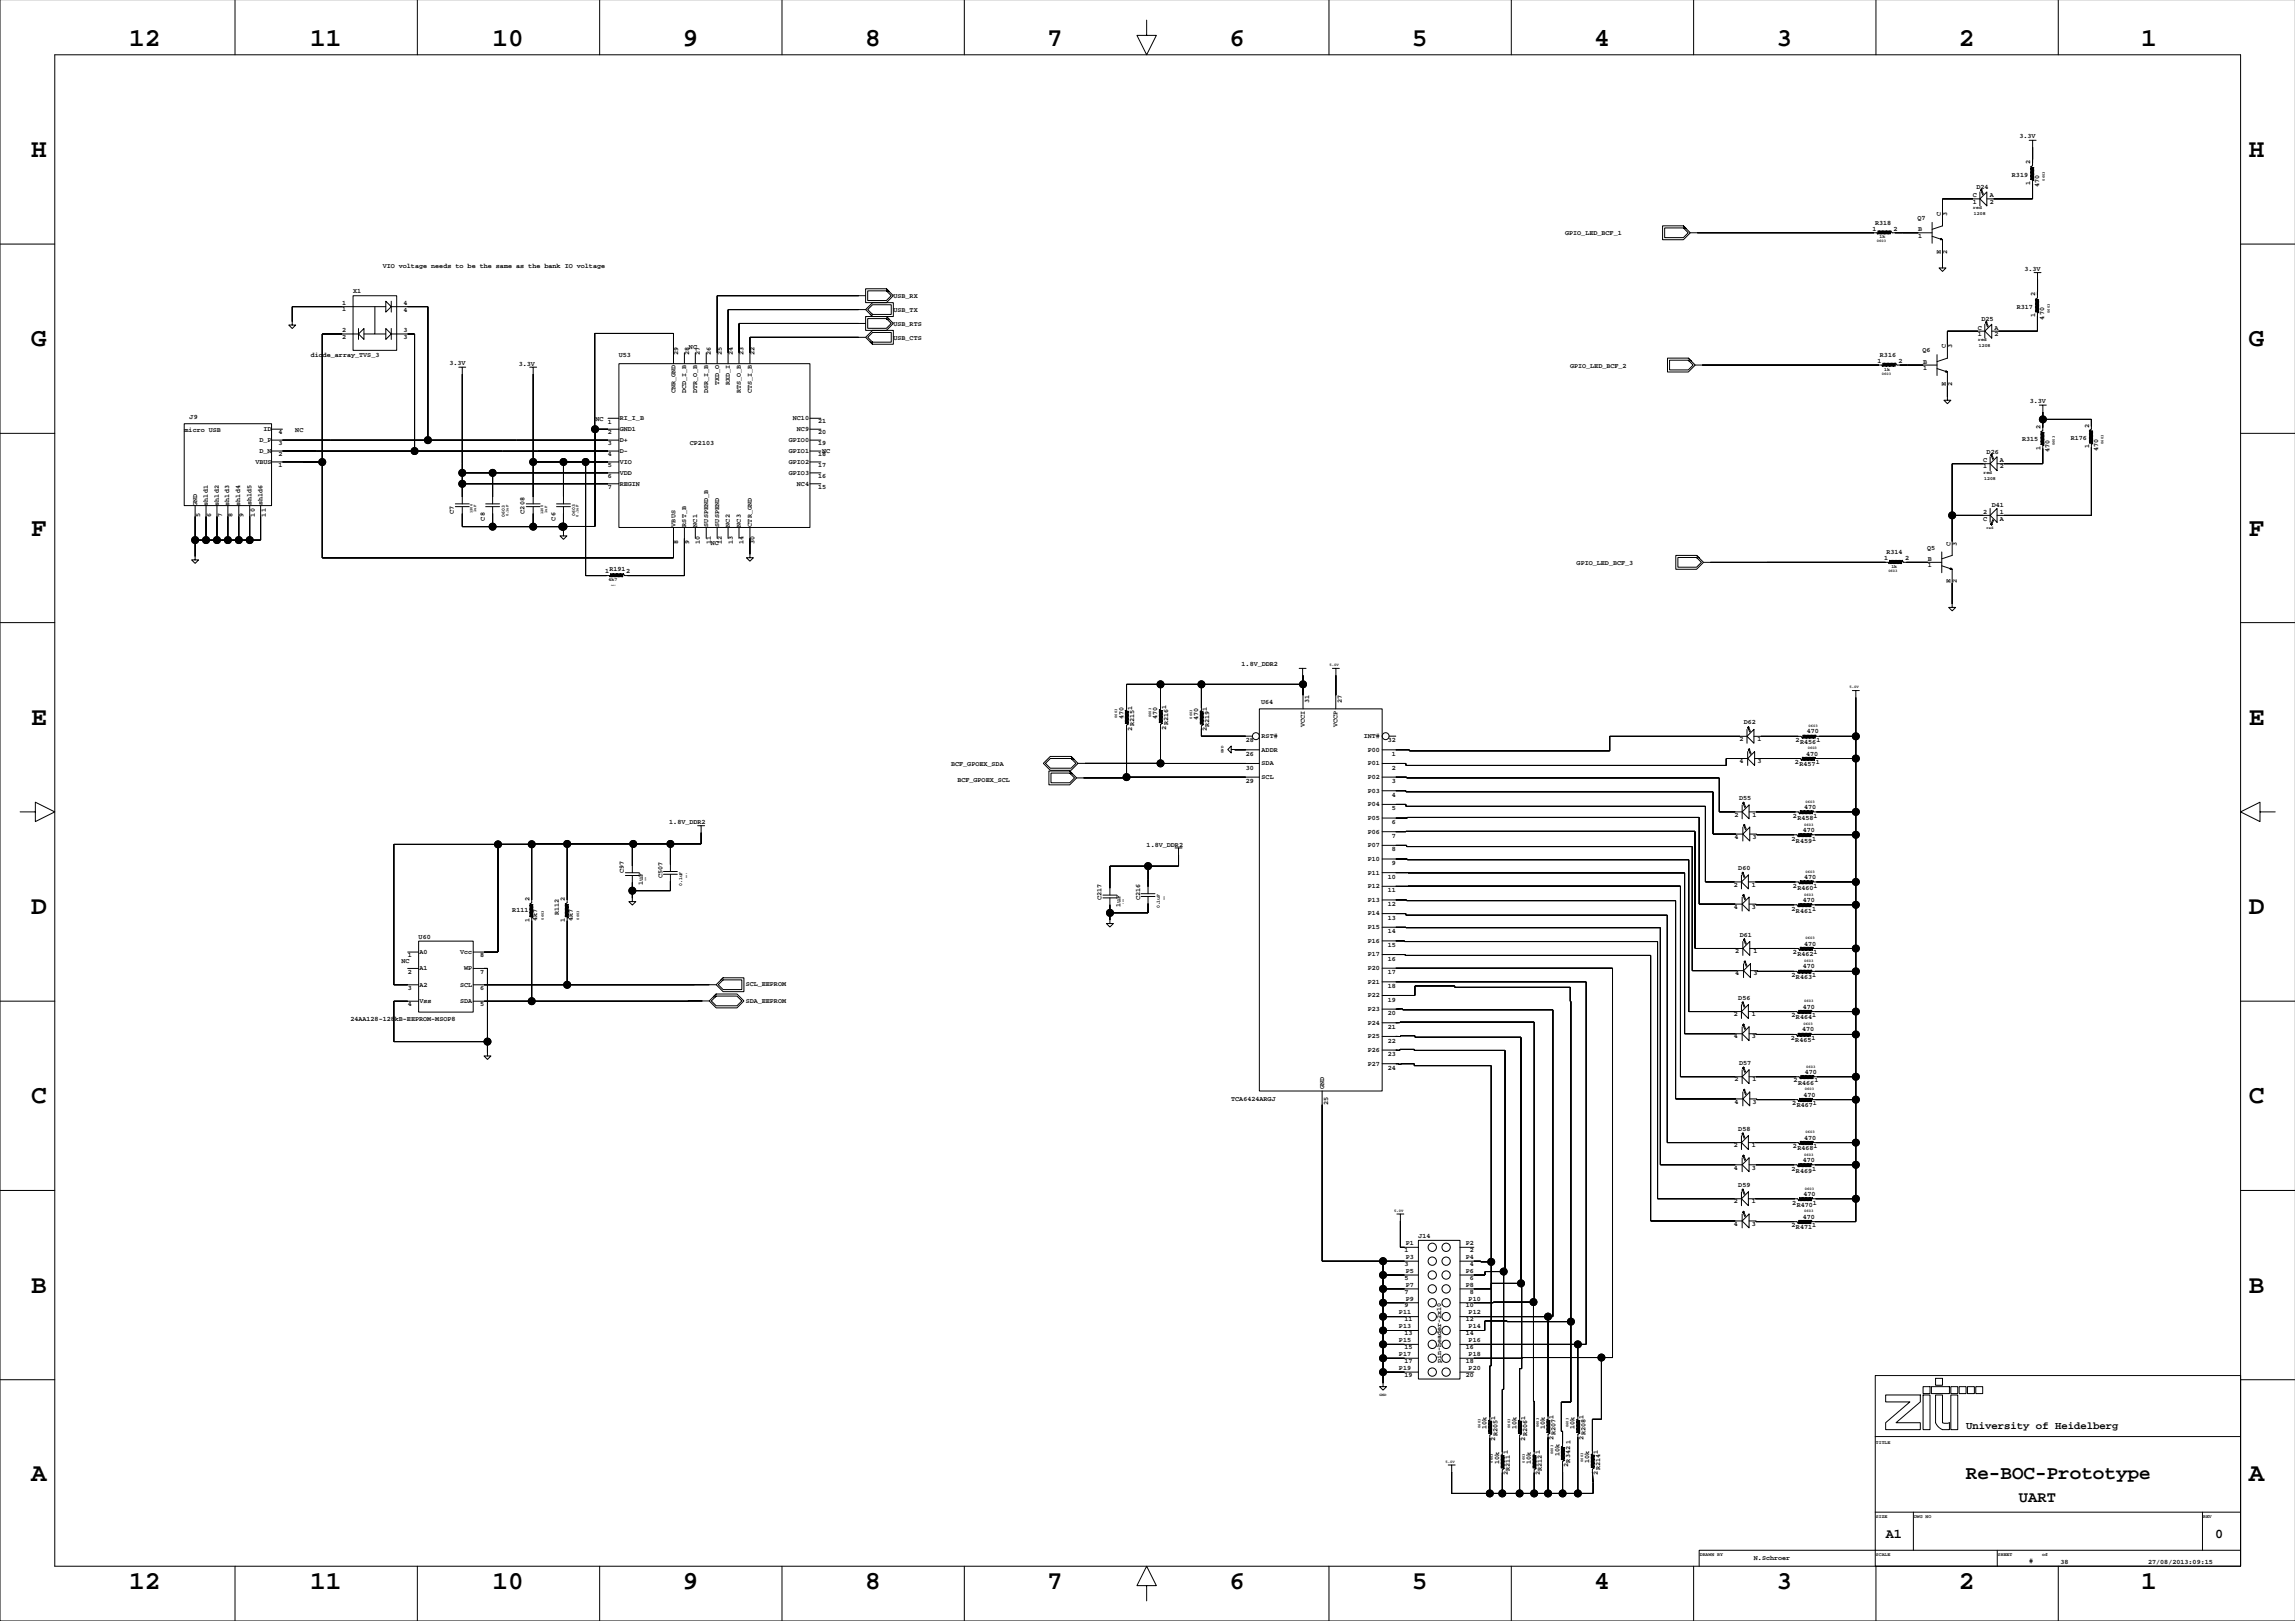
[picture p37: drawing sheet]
<svg xmlns="http://www.w3.org/2000/svg" width="841mm" height="594mm" viewBox="0 0 841 594" stroke-linecap="round" stroke-linejoin="round" font-family="sans-serif">
<defs><g id="words">
<g font-size="9.5">
<text x="47.4" y="16.9">12</text>
<text x="113.6" y="16.9">11</text>
<text x="180.4" y="16.9">10</text>
<text x="250.1" y="16.9">9</text>
<text x="316.9" y="16.9">8</text>
<text x="383.6" y="16.9">7</text>
<text x="450.4" y="16.9">6</text>
<text x="517.2" y="16.9">5</text>
<text x="584" y="16.9">4</text>
<text x="650.8" y="16.9">3</text>
<text x="717.6" y="16.9">2</text>
<text x="784.4" y="16.9">1</text>
<text x="11.4" y="57.5">H</text>
<text x="823.7" y="57.5">H</text>
<text x="11.4" y="126.9">G</text>
<text x="823.7" y="126.9">G</text>
<text x="11.4" y="196.2">F</text>
<text x="823.7" y="196.2">F</text>
<text x="11.4" y="265.5">E</text>
<text x="823.7" y="265.5">E</text>
<text x="11.4" y="334.8">D</text>
<text x="823.7" y="334.8">D</text>
<text x="11.4" y="404.2">C</text>
<text x="823.7" y="404.2">C</text>
<text x="11.4" y="473.5">B</text>
<text x="823.7" y="473.5">B</text>
<text x="11.4" y="542.3">A</text>
<text x="823.7" y="542.3">A</text>
<text x="47.4" y="582.2">12</text>
<text x="113.6" y="582.2">11</text>
<text x="180.4" y="582.2">10</text>
<text x="250.1" y="582.2">9</text>
<text x="316.9" y="582.2">8</text>
<text x="383.6" y="582.2">7</text>
<text x="450.4" y="582.2">6</text>
<text x="517.2" y="582.2">5</text>
<text x="584" y="582.2">4</text>
<text x="650.8" y="582.2">3</text>
<text x="717.6" y="582.2">2</text>
<text x="784.4" y="582.2">1</text>
</g>
<text font-size="7.1" x="720.1" y="541.7">Re-BOC-Prototype</text>
<text font-size="5.6" x="739.6" y="550.3">UART</text>
<g font-size="4.9">
<text x="690.8" y="563.4">A1</text>
<text x="811.4" y="563.4">0</text>
</g>
<text font-size="3.9" x="720.2" y="523.5">University of Heidelberg</text>
<g font-size="2.5">
<text x="739.8" y="50.6">3.3V</text>
<text x="737" y="64.7">R319</text>
<text x="743.7" y="60.1" transform="rotate(-90 743.7 60.1)">2</text>
<text x="724" y="69.2">D24</text>
<text x="743.7" y="67.8" transform="rotate(-90 743.7 67.8)">1</text>
<text x="747" y="68.6" transform="rotate(-90 747 68.6)">470</text>
<text x="722.7" y="72.3">C</text>
<text x="722.7" y="74.6">1</text>
<text x="728.8" y="72.3">A</text>
<text x="728.8" y="74.6">2</text>
<text x="686.8" y="82.3">R318</text>
<text x="702.4" y="80.7">Q7</text>
<text x="711" y="79.1" transform="rotate(-90 711 79.1)">C</text>
<text x="713.3" y="79.1" transform="rotate(-90 713.3 79.1)">3</text>
<text x="573.3" y="86.2">GPIO_LED_BCF_1</text>
<text x="686" y="84.5">1</text>
<text x="693.6" y="84.5">2</text>
<text x="702.7" y="84.7">B</text>
<text x="702.7" y="87">1</text>
<text x="711" y="92.9" transform="rotate(-90 711 92.9)">E</text>
<text x="713.3" y="92.9" transform="rotate(-90 713.3 92.9)">2</text>
<text x="140.2" y="98.1">VIO voltage needs to be the same as the bank IO voltage</text>
<text x="741.6" y="99.1">3.3V</text>
<text x="129.4" y="107.5">X1</text>
<text x="125.3" y="111.7">1</text>
<text x="147.8" y="111.7">4</text>
<text x="327.3" y="109.2">USB_RX</text>
<text x="738.8" y="113.1">R317</text>
<text x="745.5" y="108.6" transform="rotate(-90 745.5 108.6)">2</text>
<text x="125.3" y="114.1">1</text>
<text x="147.8" y="114.1">4</text>
<text x="327.3" y="114.3">USB_TX</text>
<text x="327.3" y="119.5">USB_RTS</text>
<text x="725.8" y="117.7">D25</text>
<text x="745.5" y="116.2" transform="rotate(-90 745.5 116.2)">1</text>
<text x="748.8" y="117" transform="rotate(-90 748.8 117)">470</text>
<text x="125.3" y="124.3">2</text>
<text x="125.3" y="121.5">2</text>
<text x="147.8" y="121.8">3</text>
<text x="147.8" y="124.1">3</text>
<text x="327.3" y="124.6">USB_CTS</text>
<text x="724.5" y="120.7">C</text>
<text x="724.5" y="123">1</text>
<text x="730.6" y="120.7">A</text>
<text x="730.6" y="123">2</text>
<text x="113.8" y="130.6">diode_array_TVS_3</text>
<text x="226.7" y="130.9">U53</text>
<text x="248.4" y="130.2" transform="rotate(-90 248.4 130.2)">29</text>
<text x="252.4" y="127.9">NC</text>
<text x="252.4" y="130.2" transform="rotate(-90 252.4 130.2)">28</text>
<text x="256.4" y="130.2" transform="rotate(-90 256.4 130.2)">27</text>
<text x="260.4" y="130.2" transform="rotate(-90 260.4 130.2)">26</text>
<text x="264.4" y="130.2" transform="rotate(-90 264.4 130.2)">25</text>
<text x="268.4" y="130.2" transform="rotate(-90 268.4 130.2)">24</text>
<text x="272.4" y="130.2" transform="rotate(-90 272.4 130.2)">23</text>
<text x="276.4" y="130.2" transform="rotate(-90 276.4 130.2)">22</text>
<text x="688.6" y="130.8">R316</text>
<text x="704.2" y="129.1">Q6</text>
<text x="712.8" y="127.6" transform="rotate(-90 712.8 127.6)">C</text>
<text x="715.1" y="127.6" transform="rotate(-90 715.1 127.6)">3</text>
<text x="164.7" y="133.7">3.3V</text>
<text x="190" y="133.9">3.3V</text>
<text x="575.1" y="134.6">GPIO_LED_BCF_2</text>
<text x="687.8" y="132.9">1</text>
<text x="695.4" y="132.9">2</text>
<text x="704.5" y="133.1">B</text>
<text x="704.5" y="135.4">1</text>
<text x="247.4" y="143.9" transform="rotate(-90 247.4 143.9)">CNR_GND</text>
<text x="251.4" y="143.9" transform="rotate(-90 251.4 143.9)">DCD_I_B</text>
<text x="255.4" y="143.9" transform="rotate(-90 255.4 143.9)">DTR_O_B</text>
<text x="259.4" y="143.9" transform="rotate(-90 259.4 143.9)">DSR_I_B</text>
<text x="263.4" y="141" transform="rotate(-90 263.4 141)">TXD_O</text>
<text x="267.4" y="141" transform="rotate(-90 267.4 141)">RXD_I</text>
<text x="271.4" y="143.9" transform="rotate(-90 271.4 143.9)">RTS_O_B</text>
<text x="275.4" y="143.9" transform="rotate(-90 275.4 143.9)">CTS_I_B</text>
<text x="712.8" y="141.3" transform="rotate(-90 712.8 141.3)">E</text>
<text x="715.1" y="141.3" transform="rotate(-90 715.1 141.3)">2</text>
<text x="743.5" y="147.6">3.3V</text>
<text x="69.5" y="153.3">J9</text>
<text x="218.2" y="154.2">NC</text>
<text x="222.7" y="155.1">1</text>
<text x="227" y="153.9">RI_I_B</text>
<text x="290.4" y="153.9">NC10</text>
<text x="299.7" y="154.9">21</text>
<text x="67.6" y="158.1">micro USB</text>
<text x="95" y="161.9">D_P</text>
<text x="96.5" y="157.9">ID</text>
<text x="102" y="159.1">4</text>
<text x="108.2" y="158.3">NC</text>
<text x="222.7" y="159.1">2</text>
<text x="227" y="157.9">GND1</text>
<text x="227" y="161.9">D+</text>
<text x="289" y="161.9">GPIO0</text>
<text x="291.9" y="157.9">NC9</text>
<text x="299.7" y="158.9">20</text>
<text x="740.7" y="161.7">R315</text>
<text x="747.4" y="157.1" transform="rotate(-90 747.4 157.1)">2</text>
<text x="758.5" y="161.2">R176</text>
<text x="765.3" y="156.6" transform="rotate(-90 765.3 156.6)">2</text>
<text x="95" y="165.9">D_N</text>
<text x="102" y="167.1">2</text>
<text x="102" y="163.1">3</text>
<text x="222.7" y="167.1">4</text>
<text x="222.7" y="163.1">3</text>
<text x="227" y="165.9">D-</text>
<text x="252.7" y="162.9">CP2103</text>
<text x="289" y="165.9">GPIO1</text>
<text x="299.7" y="166.9">18</text>
<text x="299.7" y="162.9">19</text>
<text x="301.2" y="166">NC</text>
<text x="727.7" y="166.2">D26</text>
<text x="747.4" y="164.8" transform="rotate(-90 747.4 164.8)">1</text>
<text x="750.7" y="165.6" transform="rotate(-90 750.7 165.6)">470</text>
<text x="765.3" y="164.3" transform="rotate(-90 765.3 164.3)">1</text>
<text x="768.5" y="165.1" transform="rotate(-90 768.5 165.1)">470</text>
<text x="93.5" y="169.9">VBUS</text>
<text x="102" y="171.1">1</text>
<text x="222.7" y="171.1">5</text>
<text x="227" y="169.9">VIO</text>
<text x="227" y="173.9">VDD</text>
<text x="289" y="169.9">GPIO2</text>
<text x="289" y="173.9">GPIO3</text>
<text x="299.7" y="170.9">17</text>
<text x="726.5" y="169.3">C</text>
<text x="726.5" y="171.6">1</text>
<text x="732.6" y="169.3">A</text>
<text x="732.6" y="171.6">2</text>
<text x="222.7" y="179.1">7</text>
<text x="222.7" y="175.1">6</text>
<text x="227" y="177.9">REGIN</text>
<text x="291.9" y="177.9">NC4</text>
<text x="299.7" y="178.9">15</text>
<text x="299.7" y="174.9">16</text>
<text x="72.2" y="185.2" transform="rotate(-90 72.2 185.2)">GND</text>
<text x="76.2" y="185.2" transform="rotate(-90 76.2 185.2)">shld1</text>
<text x="80.2" y="185.2" transform="rotate(-90 80.2 185.2)">shld2</text>
<text x="84" y="185.2" transform="rotate(-90 84 185.2)">shld3</text>
<text x="88" y="185.2" transform="rotate(-90 88 185.2)">shld4</text>
<text x="92.2" y="184.9" transform="rotate(-90 92.2 184.9)">shld5</text>
<text x="96.2" y="184.9" transform="rotate(-90 96.2 184.9)">shld6</text>
<text x="729.6" y="185.6">D41</text>
<text x="73.4" y="189.2" transform="rotate(-90 73.4 189.2)">5</text>
<text x="77.4" y="189.2" transform="rotate(-90 77.4 189.2)">6</text>
<text x="81.4" y="189.2" transform="rotate(-90 81.4 189.2)">7</text>
<text x="85.2" y="189.2" transform="rotate(-90 85.2 189.2)">8</text>
<text x="89.2" y="189.2" transform="rotate(-90 89.2 189.2)">9</text>
<text x="93.4" y="189.2" transform="rotate(-90 93.4 189.2)">10</text>
<text x="97.4" y="189.2" transform="rotate(-90 97.4 189.2)">11</text>
<text x="166.2" y="188.1" transform="rotate(-90 166.2 188.1)">C7</text>
<text x="177.6" y="190.7" transform="rotate(-90 177.6 190.7)">C8</text>
<text x="192.2" y="188.1" transform="rotate(-90 192.2 188.1)">C208</text>
<text x="203.5" y="190.7" transform="rotate(-90 203.5 190.7)">C6</text>
<text x="726.5" y="190.7">C</text>
<text x="726.5" y="188.3">2</text>
<text x="732.6" y="190.7">A</text>
<text x="732.6" y="188.3">1</text>
<text x="247.4" y="192.9" transform="rotate(-90 247.4 192.9)">VBUS</text>
<text x="251.4" y="192.9" transform="rotate(-90 251.4 192.9)">RST_B</text>
<text x="255.4" y="192.9" transform="rotate(-90 255.4 192.9)">NC1</text>
<text x="259.4" y="192.9" transform="rotate(-90 259.4 192.9)">SUSPEND_B</text>
<text x="263.4" y="192.9" transform="rotate(-90 263.4 192.9)">SUSPEND</text>
<text x="267.4" y="192.9" transform="rotate(-90 267.4 192.9)">NC2</text>
<text x="271.4" y="192.9" transform="rotate(-90 271.4 192.9)">NC3</text>
<text x="275.4" y="192.9" transform="rotate(-90 275.4 192.9)">CTR_GND</text>
<text x="248.4" y="199.2" transform="rotate(-90 248.4 199.2)">8</text>
<text x="252.4" y="199.2" transform="rotate(-90 252.4 199.2)">9</text>
<text x="256.4" y="199.2" transform="rotate(-90 256.4 199.2)">10</text>
<text x="260.3" y="199.8">NC</text>
<text x="260.4" y="199.2" transform="rotate(-90 260.4 199.2)">11</text>
<text x="264.4" y="199.2" transform="rotate(-90 264.4 199.2)">12</text>
<text x="268.4" y="199.2" transform="rotate(-90 268.4 199.2)">13</text>
<text x="272.4" y="199.2" transform="rotate(-90 272.4 199.2)">14</text>
<text x="276.4" y="199.2" transform="rotate(-90 276.4 199.2)">30</text>
<text x="691" y="203">R314</text>
<text x="705.9" y="201.3">Q5</text>
<text x="714.5" y="199.8" transform="rotate(-90 714.5 199.8)">C</text>
<text x="716.8" y="199.8" transform="rotate(-90 716.8 199.8)">3</text>
<text x="223.2" y="209.2">R191</text>
<text x="577.5" y="206.9">GPIO_LED_BCF_3</text>
<text x="690.2" y="205.2">1</text>
<text x="697.8" y="205.2">2</text>
<text x="706.2" y="205.4">B</text>
<text x="706.2" y="207.7">1</text>
<text x="221.7" y="210">1</text>
<text x="229.4" y="210">2</text>
<text x="714.5" y="213.6" transform="rotate(-90 714.5 213.6)">E</text>
<text x="716.8" y="213.6" transform="rotate(-90 716.8 213.6)">2</text>
<text x="454.8" y="244">1.8V_DDR2</text>
<text x="461.9" y="257.9">U64</text>
<text x="479.5" y="257.6" transform="rotate(-90 479.5 257.6)">31</text>
<text x="491.5" y="257.6" transform="rotate(-90 491.5 257.6)">27</text>
<text x="411.5" y="263.5" transform="rotate(-90 411.5 263.5)">470</text>
<text x="414.7" y="260" transform="rotate(-90 414.7 260)">1</text>
<text x="423.9" y="263.2" transform="rotate(-90 423.9 263.2)">470</text>
<text x="427.1" y="259.7" transform="rotate(-90 427.1 259.7)">1</text>
<text x="438.9" y="263.7" transform="rotate(-90 438.9 263.7)">470</text>
<text x="442.1" y="260.3" transform="rotate(-90 442.1 260.3)">1</text>
<text x="414.7" y="267.7" transform="rotate(-90 414.7 267.7)">2</text>
<text x="415.4" y="266" transform="rotate(-90 415.4 266)">R215</text>
<text x="427.1" y="267.4" transform="rotate(-90 427.1 267.4)">2</text>
<text x="427.9" y="265.7" transform="rotate(-90 427.9 265.7)">R216</text>
<text x="442.1" y="267.9" transform="rotate(-90 442.1 267.9)">2</text>
<text x="442.9" y="266.2" transform="rotate(-90 442.9 266.2)">R219</text>
<text x="478" y="266.4" transform="rotate(-90 478 266.4)">VCCI</text>
<text x="490" y="266.4" transform="rotate(-90 490 266.4)">VCCP</text>
<text x="638.8" y="265.3">D62</text>
<text x="661.9" y="268.6">470</text>
<text x="456.3" y="271.9">28</text>
<text x="462.1" y="270.3">RST#</text>
<text x="462.1" y="275.3">ADDR</text>
<text x="499.5" y="270.3">INT#</text>
<text x="501" y="275.3">P00</text>
<text x="508.3" y="271.9">32</text>
<text x="637.1" y="271.4">2</text>
<text x="643.8" y="271.4">1</text>
<text x="657.7" y="271.8">2</text>
<text x="659.4" y="272.6">R456</text>
<text x="665.4" y="271.8">1</text>
<text x="348.4" y="280.7">BCF_GPOEX_SDA</text>
<text x="456.3" y="281.9">30</text>
<text x="456.3" y="276.9">26</text>
<text x="462.1" y="280.3">SDA</text>
<text x="501" y="280.3">P01</text>
<text x="509.8" y="281.9">2</text>
<text x="509.8" y="276.9">1</text>
<text x="637.1" y="279.5">4</text>
<text x="643.8" y="279.5">3</text>
<text x="657.5" y="279.9">2</text>
<text x="659.1" y="280.7">R457</text>
<text x="661.6" y="276.7">470</text>
<text x="665.1" y="279.9">1</text>
<text x="350.7" y="286.3">BCF_GPOEX_SCL</text>
<text x="456.3" y="286.9">29</text>
<text x="462.1" y="285.3">SCL</text>
<text x="501" y="285.3">P02</text>
<text x="509.8" y="286.9">3</text>
<text x="501" y="290.3">P03</text>
<text x="509.8" y="291.9">4</text>
<text x="637" y="293">D55</text>
<text x="501" y="295.3">P04</text>
<text x="509.8" y="296.9">5</text>
<text x="635.4" y="299.1">2</text>
<text x="642" y="299.1">1</text>
<text x="656.7" y="299.5">2</text>
<text x="660.9" y="296.3">470</text>
<text x="664.4" y="299.5">1</text>
<text x="245.2" y="302">1.8V_DDR2</text>
<text x="501" y="300.3">P05</text>
<text x="501" y="305.3">P06</text>
<text x="509.8" y="301.9">6</text>
<text x="658.4" y="300.2">R458</text>
<text x="660.4" y="304.7">470</text>
<text x="420" y="310.1">1.8V_DDR2</text>
<text x="501" y="310.3">P07</text>
<text x="509.8" y="311.9">8</text>
<text x="509.8" y="306.9">7</text>
<text x="635.4" y="307.2">4</text>
<text x="642" y="307.2">3</text>
<text x="656.2" y="307.9">2</text>
<text x="657.9" y="308.6">R459</text>
<text x="663.8" y="307.9">1</text>
<text x="501" y="315.3">P10</text>
<text x="509.8" y="316.9">9</text>
<text x="228.5" y="319.9" transform="rotate(-90 228.5 319.9)">C97</text>
<text x="242.7" y="321.5" transform="rotate(-90 242.7 321.5)">C507</text>
<text x="501" y="320.3">P11</text>
<text x="508.3" y="321.9">10</text>
<text x="636.8" y="318.7">D60</text>
<text x="660.9" y="321.9">470</text>
<text x="235.5" y="324.1" transform="rotate(-90 235.5 324.1)">1uF</text>
<text x="403.4" y="329.6" transform="rotate(-90 403.4 329.6)">C217</text>
<text x="417.7" y="329.6" transform="rotate(-90 417.7 329.6)">C216</text>
<text x="501" y="325.3">P12</text>
<text x="508.3" y="326.9">11</text>
<text x="635.1" y="324.8">2</text>
<text x="641.8" y="324.8">1</text>
<text x="656.7" y="325.1">2</text>
<text x="658.4" y="325.9">R460</text>
<text x="664.4" y="325.1">1</text>
<text x="187.7" y="334.2">R111</text>
<text x="193.9" y="330.1" transform="rotate(-90 193.9 330.1)">2</text>
<text x="204.7" y="335.2" transform="rotate(-90 204.7 335.2)">R112</text>
<text x="206.9" y="330.1" transform="rotate(-90 206.9 330.1)">2</text>
<text x="410.4" y="332.3" transform="rotate(-90 410.4 332.3)">1uF</text>
<text x="501" y="330.3">P13</text>
<text x="501" y="335.3">P14</text>
<text x="508.3" y="331.9">12</text>
<text x="635.1" y="332.9">4</text>
<text x="641.8" y="332.9">3</text>
<text x="656.2" y="333.5">2</text>
<text x="657.9" y="334.3">R461</text>
<text x="660.4" y="330.3">470</text>
<text x="663.8" y="333.5">1</text>
<text x="193.9" y="337.8" transform="rotate(-90 193.9 337.8)">1</text>
<text x="196.8" y="337.5" transform="rotate(-90 196.8 337.5)">4k7</text>
<text x="206.9" y="337.8" transform="rotate(-90 206.9 337.8)">1</text>
<text x="209.8" y="337.5" transform="rotate(-90 209.8 337.5)">4k7</text>
<text x="501" y="340.3">P15</text>
<text x="508.3" y="341.9">14</text>
<text x="508.3" y="336.9">13</text>
<text x="153.3" y="343.9">U60</text>
<text x="501" y="345.3">P16</text>
<text x="508.3" y="346.9">15</text>
<text x="637.3" y="343">D61</text>
<text x="660.9" y="346.3">470</text>
<text x="147" y="352.7">NC</text>
<text x="149.3" y="350.6">1</text>
<text x="153.7" y="349.4">A0</text>
<text x="168.6" y="349.4">Vcc</text>
<text x="175.9" y="350.6">8</text>
<text x="501" y="350.3">P17</text>
<text x="508.3" y="351.8">16</text>
<text x="635.6" y="349.1">2</text>
<text x="642.3" y="349.1">1</text>
<text x="656.7" y="349.5">2</text>
<text x="658.4" y="350.3">R462</text>
<text x="664.4" y="349.5">1</text>
<text x="149.3" y="356.6">2</text>
<text x="153.7" y="355.4">A1</text>
<text x="170" y="355.4">WP</text>
<text x="175.9" y="356.6">7</text>
<text x="501" y="355.3">P20</text>
<text x="508.3" y="356.8">17</text>
<text x="635.6" y="357.3">4</text>
<text x="642.3" y="357.3">3</text>
<text x="656.2" y="357.9">2</text>
<text x="657.9" y="358.6">R463</text>
<text x="660.4" y="354.7">470</text>
<text x="663.8" y="357.9">1</text>
<text x="149.3" y="362.6">3</text>
<text x="153.7" y="361.4">A2</text>
<text x="168.6" y="361.4">SCL</text>
<text x="175.9" y="362.6">6</text>
<text x="273.1" y="361.3">SCL_EEPROM</text>
<text x="501" y="360.3">P21</text>
<text x="501" y="365.3">P22</text>
<text x="508.3" y="361.8">18</text>
<text x="149.3" y="368.6">4</text>
<text x="153.7" y="367.4">Vss</text>
<text x="168.6" y="367.4">SDA</text>
<text x="175.9" y="368.6">5</text>
<text x="273.1" y="367.3">SDA_EEPROM</text>
<text x="501" y="370.3">P23</text>
<text x="508.3" y="371.8">20</text>
<text x="508.3" y="366.8">19</text>
<text x="636.8" y="366.1">D56</text>
<text x="660.4" y="369.4">470</text>
<text x="128.3" y="373.8">24AA128-128kB-EEPROM-MSOP8</text>
<text x="501" y="375.3">P24</text>
<text x="508.3" y="376.8">21</text>
<text x="635.1" y="372.2">2</text>
<text x="641.8" y="372.2">1</text>
<text x="656.2" y="372.6">2</text>
<text x="657.9" y="373.4">R464</text>
<text x="660.1" y="377.8">470</text>
<text x="663.8" y="372.6">1</text>
<text x="501" y="380.3">P25</text>
<text x="508.3" y="381.8">22</text>
<text x="635.1" y="380.4">4</text>
<text x="641.8" y="380.4">3</text>
<text x="655.9" y="381">2</text>
<text x="657.6" y="381.8">R465</text>
<text x="663.6" y="381">1</text>
<text x="501" y="385.3">P26</text>
<text x="508.3" y="386.8">23</text>
<text x="501" y="390.3">P27</text>
<text x="508.3" y="391.8">24</text>
<text x="637" y="390">D57</text>
<text x="661.1" y="393.3">470</text>
<text x="485" y="398.8" transform="rotate(-90 485 398.8)">GND</text>
<text x="635.4" y="396.1">2</text>
<text x="642" y="396.1">1</text>
<text x="656.9" y="396.5">2</text>
<text x="658.6" y="397.2">R466</text>
<text x="660.6" y="401.7">470</text>
<text x="664.6" y="396.5">1</text>
<text x="451" y="403.3">TCA6424ARGJ</text>
<text x="486.5" y="404.6" transform="rotate(-90 486.5 404.6)">25</text>
<text x="635.4" y="404.2">4</text>
<text x="642" y="404.2">3</text>
<text x="656.4" y="404.9">2</text>
<text x="658.1" y="405.6">R467</text>
<text x="664.1" y="404.9">1</text>
<text x="636.8" y="414.1">D58</text>
<text x="660.9" y="417.4">470</text>
<text x="635.1" y="420.2">2</text>
<text x="641.8" y="420.2">1</text>
<text x="656.7" y="420.6">2</text>
<text x="658.4" y="421.4">R468</text>
<text x="660.4" y="425.5">470</text>
<text x="664.4" y="420.6">1</text>
<text x="635.1" y="428.4">4</text>
<text x="641.8" y="428.4">3</text>
<text x="656.2" y="428.7">2</text>
<text x="657.9" y="429.5">R469</text>
<text x="663.8" y="428.7">1</text>
<text x="636.8" y="434.7">D59</text>
<text x="660.6" y="438">470</text>
<text x="635.1" y="440.8">2</text>
<text x="641.8" y="440.8">1</text>
<text x="656.4" y="441.2">2</text>
<text x="658.1" y="441.9">R470</text>
<text x="664.1" y="441.2">1</text>
<text x="635.1" y="448.9">4</text>
<text x="641.8" y="448.9">3</text>
<text x="656.2" y="449.6">2</text>
<text x="660.4" y="446.4">470</text>
<text x="663.8" y="449.6">1</text>
<text x="519.6" y="453.5">J14</text>
<text x="657.9" y="450.3">R471</text>
<text x="514.5" y="458.6">1</text>
<text x="515" y="456">P1</text>
<text x="515" y="461.1">P3</text>
<text x="536.9" y="456">P2</text>
<text x="536.9" y="461.1">P4</text>
<text x="538.4" y="458.6">2</text>
<text x="514.5" y="463.7">3</text>
<text x="515" y="466.2">P5</text>
<text x="536.9" y="466.2">P6</text>
<text x="538.4" y="463.7">4</text>
<text x="514.5" y="473.8">7</text>
<text x="514.5" y="468.7">5</text>
<text x="515" y="471.3">P7</text>
<text x="536.9" y="471.3">P8</text>
<text x="538.4" y="473.8">8</text>
<text x="538.4" y="468.7">6</text>
<text x="514.5" y="478.9">9</text>
<text x="515" y="476.3">P9</text>
<text x="536.9" y="478.9">10</text>
<text x="538" y="476.3">P10</text>
<text x="512.5" y="481.4">P11</text>
<text x="514.5" y="484">11</text>
<text x="536.9" y="484">12</text>
<text x="538" y="481.4">P12</text>
<text x="512.5" y="486.5">P13</text>
<text x="512.5" y="491.6">P15</text>
<text x="514.5" y="489.1">13</text>
<text x="536.9" y="489.1">14</text>
<text x="538" y="486.5">P14</text>
<text x="538" y="491.6">P16</text>
<text x="512.5" y="496.7">P17</text>
<text x="514.5" y="494.1">15</text>
<text x="536.9" y="494.1">16</text>
<text x="538" y="496.7">P18</text>
<text x="512.5" y="501.7">P19</text>
<text x="514.5" y="499.2">17</text>
<text x="527.9" y="499.3" transform="rotate(-90 527.9 499.3)">pin-header-2x10</text>
<text x="536.9" y="499.2">18</text>
<text x="538" y="501.7">P20</text>
<text x="514.5" y="504.3">19</text>
<text x="536.9" y="504.3">20</text>
<text x="547.7" y="520" transform="rotate(-90 547.7 520)">1</text>
<text x="558.7" y="520" transform="rotate(-90 558.7 520)">1</text>
<text x="569.1" y="519.8" transform="rotate(-90 569.1 519.8)">1</text>
<text x="580" y="519.8" transform="rotate(-90 580 519.8)">1</text>
<text x="544.6" y="523.5" transform="rotate(-90 544.6 523.5)">10k</text>
<text x="547.7" y="527.7" transform="rotate(-90 547.7 527.7)">2</text>
<text x="548.5" y="526" transform="rotate(-90 548.5 526)">R205</text>
<text x="555.5" y="523.5" transform="rotate(-90 555.5 523.5)">10k</text>
<text x="558.7" y="527.7" transform="rotate(-90 558.7 527.7)">2</text>
<text x="559.4" y="526" transform="rotate(-90 559.4 526)">R206</text>
<text x="565.9" y="523.3" transform="rotate(-90 565.9 523.3)">10k</text>
<text x="569.1" y="527.4" transform="rotate(-90 569.1 527.4)">2</text>
<text x="569.8" y="525.8" transform="rotate(-90 569.8 525.8)">R207</text>
<text x="576.8" y="523.3" transform="rotate(-90 576.8 523.3)">10k</text>
<text x="580" y="527.4" transform="rotate(-90 580 527.4)">2</text>
<text x="580.8" y="525.8" transform="rotate(-90 580.8 525.8)">R208</text>
<text x="552.3" y="532.7" transform="rotate(-90 552.3 532.7)">1</text>
<text x="564" y="532.7" transform="rotate(-90 564 532.7)">1</text>
<text x="571.2" y="533.2" transform="rotate(-90 571.2 533.2)">10k</text>
<text x="575.3" y="529" transform="rotate(-90 575.3 529)">1</text>
<text x="585.3" y="532.5" transform="rotate(-90 585.3 532.5)">1</text>
<text x="549.1" y="536.2" transform="rotate(-90 549.1 536.2)">10k</text>
<text x="553.1" y="538.7" transform="rotate(-90 553.1 538.7)">R211</text>
<text x="560.8" y="536.2" transform="rotate(-90 560.8 536.2)">10k</text>
<text x="564.8" y="538.7" transform="rotate(-90 564.8 538.7)">R212</text>
<text x="574.4" y="537.4" transform="rotate(-90 574.4 537.4)">2</text>
<text x="575.2" y="535.7" transform="rotate(-90 575.2 535.7)">R342</text>
<text x="582.1" y="536" transform="rotate(-90 582.1 536)">10k</text>
<text x="586.1" y="538.5" transform="rotate(-90 586.1 538.5)">R214</text>
<text x="552.3" y="540.4" transform="rotate(-90 552.3 540.4)">2</text>
<text x="564" y="540.4" transform="rotate(-90 564 540.4)">2</text>
<text x="585.3" y="540.1" transform="rotate(-90 585.3 540.1)">2</text>
<text x="642.5" y="571.6">N.Schroer</text>
<text x="743.3" y="572.6">#</text>
<text x="754.7" y="573">38</text>
<text x="786.9" y="573">27/08/2013:09:15</text>
</g>
<g font-size="1.8">
<text x="722.8" y="76.6">red</text>
<text x="723.1" y="78.8">1208</text>
<text x="688.5" y="87.3">1k</text>
<text x="724.6" y="125.1">red</text>
<text x="724.9" y="127.2">1208</text>
<text x="690.2" y="135.7">1k</text>
<text x="726.6" y="173.6">red</text>
<text x="726.8" y="175.8">1208</text>
<text x="184.9" y="189.3" transform="rotate(-90 184.9 189.3)">0603</text>
<text x="210.7" y="189.1" transform="rotate(-90 210.7 189.1)">0603</text>
<text x="692.8" y="208">1k</text>
<text x="222.9" y="212.8">4k7</text>
<text x="249.9" y="324.6" transform="rotate(-90 249.9 324.6)">0.1uF</text>
<text x="424.8" y="332.7" transform="rotate(-90 424.8 332.7)">0.1uF</text>
<text x="687.2" y="528.9">TITLE</text>
<text x="687.2" y="555.8">SIZE</text>
<text x="701.1" y="555.8">DWG NO</text>
<text x="807" y="555.8">REV</text>
<text x="622.7" y="569.8">DRAWN BY</text>
<text x="687.2" y="569.8">SCALE</text>
<text x="731.9" y="569.8">SHEET</text>
<text x="748.1" y="569.8">of</text>
</g>
<g font-size="1.4">
<text x="749" y="66.1" transform="rotate(-90 749 66.1)">0603</text>
<text x="687.5" y="88.8">0603</text>
<text x="750.8" y="114.6" transform="rotate(-90 750.8 114.6)">0603</text>
<text x="689.3" y="137.2">0603</text>
<text x="752.8" y="163.1" transform="rotate(-90 752.8 163.1)">0603</text>
<text x="770.6" y="162.6" transform="rotate(-90 770.6 162.6)">0603</text>
<text x="173.1" y="187.9" transform="rotate(-90 173.1 187.9)">1206</text>
<text x="174.5" y="187.5" transform="rotate(-90 174.5 187.5)">1uF</text>
<text x="186.3" y="189.2" transform="rotate(-90 186.3 189.2)">0.1uF</text>
<text x="199" y="188.4" transform="rotate(-90 199 188.4)">1206</text>
<text x="200.5" y="187.9" transform="rotate(-90 200.5 187.9)">1uF</text>
<text x="212" y="189.2" transform="rotate(-90 212 189.2)">0.1uF</text>
<text x="727.7" y="193.8">red</text>
<text x="691.7" y="209.5">0603</text>
<text x="487.1" y="244">5.0V</text>
<text x="677.5" y="252.1">5.0V</text>
<text x="409.2" y="262.9" transform="rotate(-90 409.2 262.9)">0603</text>
<text x="421.7" y="262.7" transform="rotate(-90 421.7 262.7)">0603</text>
<text x="436.7" y="263.2" transform="rotate(-90 436.7 263.2)">0603</text>
<text x="662.4" y="266.3">0603</text>
<text x="448.2" y="275.8" transform="rotate(-90 448.2 275.8)">GND</text>
<text x="662.2" y="274.4">0603</text>
<text x="661.4" y="294">0603</text>
<text x="660.9" y="302.4">0603</text>
<text x="661.4" y="319.6">0603</text>
<text x="660.9" y="328">0603</text>
<text x="199.2" y="336.9" transform="rotate(-90 199.2 336.9)">0603</text>
<text x="212.2" y="336.9" transform="rotate(-90 212.2 336.9)">0603</text>
<text x="661.4" y="344">0603</text>
<text x="660.9" y="352.4">0603</text>
<text x="660.9" y="367.1">0603</text>
<text x="660.7" y="375.5">0603</text>
<text x="661.7" y="391">0603</text>
<text x="661.2" y="399.4">0603</text>
<text x="661.4" y="415.1">0603</text>
<text x="660.9" y="423.3">0603</text>
<text x="661.2" y="435.7">0603</text>
<text x="510.7" y="443.9">5.0V</text>
<text x="660.9" y="444.1">0603</text>
<text x="505.3" y="511.4">GND</text>
<text x="542.3" y="523" transform="rotate(-90 542.3 523)">0603</text>
<text x="553.2" y="523" transform="rotate(-90 553.2 523)">0603</text>
<text x="563.6" y="522.7" transform="rotate(-90 563.6 522.7)">0603</text>
<text x="574.5" y="522.7" transform="rotate(-90 574.5 522.7)">0603</text>
<text x="568.9" y="532.7" transform="rotate(-90 568.9 532.7)">0603</text>
<text x="529.5" y="535.8">5.0V</text>
<text x="546.9" y="535.7" transform="rotate(-90 546.9 535.7)">0603</text>
<text x="558.5" y="535.7" transform="rotate(-90 558.5 535.7)">0603</text>
<text x="579.9" y="535.4" transform="rotate(-90 579.9 535.4)">0603</text>
</g>
<g font-size=".7">
<text x="223.8" y="214.6">0603</text>
<text x="236.7" y="322.8" transform="rotate(-90 236.7 322.8)">1206</text>
<text x="251.7" y="321.5" transform="rotate(-90 251.7 321.5)">0603</text>
<text x="426.7" y="329.7" transform="rotate(-90 426.7 329.7)">0603</text>
<text x="411.7" y="331" transform="rotate(-90 411.7 331)">1206</text>
</g>
</g></defs>
<g fill="none" stroke="#000" stroke-width=".37">
<path d="M0 -.1v593.8h840.7M86.1 0v20.1M152.9 0v20.1M219.7 0v20.1M286.4 0v20.1M353.2 0v20.1M420 7.4v5.6h3.6l-3.6 7.1-3.5-7.1h3.5M486.8 0v20.1M553.6 0v20.1M620.4 0v20.1M687.2 0v20.1M754 0v20.1"/>
<path d="M20.1 20.1h800.6v553.6h-800.6zM743.3 51.4h1.3l-.1 9.3-.7 .5 1.2 .2-1.2 .3 1.2 .2-1.2 .3 1.2 .2-1.2 .3 1.2 .2-1.2 .3 1.2 .3-1.2 .2 1.2 .3-1.2 .2 1.2 .3-1.2 .2 1.2 .3-1.2 .2 1.2 .3-1.2 .2 1.2 .3-.5 .2v6.6h-16.7M744.6 53.9h.1M744.6 51.4h1.2M725.2 72.8h-13.7v9.9l-3.8 1.3M725.2 70.3v5.1M725.5 69.5l.8 1.8M725.8 69.3l.7 1.8M727.8 70.3v5.1l-2.6-2.6zM0 89.4h20.1M616.6 83.5l.3 .2-.3-.2h-6.8v3.5h6.8l1.8-1.7-1.5-1.6M616.6 82.7l1 1-1-1h-7.6v5.1h7.6l2.6-2.5-1.6-1.6"/>
<path d="M619.2 85.3h68.3l.2 .5 .3-1.3 .3 1.3 .2-1.3 .3 1.3 .2-1.3 .3 1.3 .2-1.3 .3 1.3 .2-1.3 .3 1.3 .2-1.3 .3 1.3 .2-1.3 .3 1.3 .3-1.3 .2 1.3 .3-1.3 .2 1.3 .3-1.3 .5 .8h14.6M621.7 85.3h.1M697 85.3h.1M707.7 86.5l3.8 1.3h-.7l.2-.5 .5 .5v10.3h-1.2l1.2 1.3 1.3-1.3h-1.3M707.7 81.5v7.6M711.5 96.9h.1M745.1 99.8h1.3l-.1 9.3-.7 .5 1.2 .3-1.2 .2 1.2 .3-1.2 .2 1.2 .3-1.2 .2 1.2 .3-1.2 .3 1.2 .2-1.2 .3 1.2 .2-1.2 .3 1.2 .2-1.2 .3 1.2 .2-1.2 .3 1.2 .2-1.2 .3 1.2 .2-.5 .3v6.6h-16.7M746.4 99.8h1.2M820.7 89.4h20M107 117.8h.1M129.3 108.3h16v20h-16zM137.3 112.3v10h-4"/>
<path d="M141.3 112.3h-34.3v6.8h-1.2l1.2 1.2 1.3-1.2h-1.3M143.3 112.3l-2 2v-4l2 2h13.4v48.9M143.3 110.3v4M314.5 108.3h.1M314.5 113.4h.1M314.5 118.5h.1M317.1 108.3h-54.4v24.9M317.1 113.4h-50.4v19.8M317.1 118.5h-46.4v14.7M318.6 114.9l-1.5-1.5 2.5-2.5h7.6v5h-7.6l-1-1 1 1M319.4 114.9l-1.6-1.5 1.8-1.8h6.9v3.6h-6.9l-.2-.3 .2 .3M324.7 106.5l.2 .3-.2-.3h-6.9v3.6h6.9l1.8-1.8-1.6-1.5"/>
<path d="M324.7 105.8l1 1-1-1h-7.6v5h7.6l2.5-2.5-1.5-1.5M324.7 116.7l.2 .2-.2-.2h-6.9v3.6h6.9l1.8-1.8-1.6-1.6M324.7 115.9l1 1-1-1h-7.6v5.1h7.6l2.5-2.5-1.5-1.6M727 118.8v5M727.3 118l.8 1.8M727.6 117.7l.7 1.8M746.3 106.8h.1M746.4 102.4h.1M131.3 122.3l2 2v-4l-2 2h-13.3v82h128.7v-11.1M131.3 120.3v4M137.3 122.3h4M143.3 122.3l-2 2v-4l2 2h8.6v42.9"/>
<path d="M143.3 120.3v4M168.1 134.5h1.2v50.1M169.3 137h.1M169.3 134.5h1.3M194 134.5h1.3v50.1M195.3 137h.1M195.3 134.5h1.3M226.7 133.2h70v60h-70zM246.7 133.2v-11.1h-28.8v35.1h8.8M250.7 129.2v4M254.7 129.2v4M258.7 129.2v4"/>
<path d="M314.5 123.6h.1M317.1 123.6h-42.4v9.6M318.6 125.1l-1.5-1.5 2.5-2.6h7.6v5.1h-7.6l-1-1 1 1M319.4 125.1l-1.6-1.5 1.8-1.8h6.9v3.5h-6.9l-.2-.2 .2 .2M618.4 131.9l.3 .3-.3-.3h-6.8v3.6h6.8l1.8-1.8-1.5-1.5M618.4 131.2l1 1-1-1h-7.6v5h7.6l2.6-2.5-1.6-1.5M621 133.7h68.3l.2 .5 .3-1.3 .3 1.3 .2-1.3 .3 1.3 .2-1.3 .3 1.3 .2-1.3 .3 1.3 .2-1.3 .3 1.3 .2-1.3 .3 1.3 .2-1.3 .3 1.3 .3-1.3 .2 1.3 .3-1.3 .2 1.3 .3-1.3 .5 .8h14.6M623.5 133.7h.1M698.8 133.7h.1M709.5 135l3.8 1.3h-.7l.2-.5 .5 .5v10.3h-1.2l1.2 1.3 1.3-1.3h-1.3M709.5 129.9v7.6M727 121.3l2.6-2.5v5z"/>
<path d="M727 121.3h-13.7v9.9l-3.8 1.3M0 158.7h20.1M67.5 155.2h32v30h-32zM99.5 157.2h4M218 157.2v35.6l-48.7 .1v-7.3M222.7 153.2h4M296.7 157.2h4M296.7 153.2h4M713.3 145.3h.1M747 148.4h1.3v9.3l-.8 .5 1.3 .2-1.3 .3 1.3 .2-1.3 .3 1.3 .2-1.3 .3 1.3 .2-1.3 .3 1.3 .3-1.3 .2 1.3 .3-1.3 .2 1.3 .3-1.3 .2 1.3 .3-1.3 .2 1.3 .3-1.3 .2 1.3 .3-.5 .2v6.6h-16.8M748.3 155.4h.1M748.3 150.9h.1"/>
<path d="M748.3 153.6h17.8v3.6l-.8 .5 1.3 .2-1.3 .3 1.3 .2-1.3 .3 1.3 .2-1.3 .3 1.3 .2-1.3 .3 1.3 .2-1.3 .3 1.3 .3-1.3 .2 1.3 .3-1.3 .2 1.3 .3-1.3 .2 1.3 .3-1.3 .2 1.3 .3-.5 .2v26.1h-34.6M748.3 148.4h1.3M820.7 158.7h20M99.5 161.2h127.2M99.5 165.2h127.2M99.5 169.2h18.5M111 169.2h.1M116.1 165.2h.1M121.1 161.2h.1M169.3 173.2h57.4M169.3 177.2h57.4M180.4 173.2v11.4"/>
<path d="M184.1 165.2h.1M189.2 161.2h.1M195.3 169.2h31.4M197 165.2h.1M206.4 169.2v15.4M214.5 169.2v41.6h8.7l.3 .5 .2-1.2 .3 1.2 .2-1.2 .3 1.2 .2-1.2 .3 1.2 .3-1.2 .2 1.2 .3-1.2 .2 1.2 .3-1.2 .2 1.2 .3-1.2 .2 1.2 .3-1.2 .2 1.2 .3-1.2 .3 1.2 .2-1.2 .5 .7h21.9v-17.6M296.7 161.2h4M296.7 165.2h4M296.7 169.2h4M296.7 173.2h4M296.7 177.2h4M729 169.8h-13.9v33.6l-3.8 1.3"/>
<path d="M729 167.3v5.1M729.2 166.5l.8 1.8M729.5 166.3l.8 1.8M731.5 167.3v5.1l-2.5-2.6zM71.5 185.2v19.9h-1.3l1.3 1.3 1.2-1.3h-1.2M75.5 185.2v12.6M79.5 185.2v12.6M83.5 185.2v12.6M87.5 185.2v12.6M91.5 185.2v12.6M95.5 185.2v12.6h-24M166.8 184.6h5.1"/>
<path d="M166.8 185.6h5.1M177.9 184.6h5.1M177.9 185.6h5.1M180.4 185.6v7.3M192.8 184.6h5M192.8 185.6h5M195.3 185.6v7.3M203.9 184.6h5M203.9 185.6h5M206 192.8v.1M206.4 195h.1M206.4 185.6v10.7h-1.3l1.3 1.3 1.3-1.3h-1.3"/>
<path d="M254.7 193.2v4M258.7 193.2v4M262.7 193.2v4M266.7 193.2v4M270.7 193.2v4M274.7 193.2v11.1h-1.3l1.3 1.3 1.3-1.3h-1.3M715.1 188.8h13.9M729 188.8l2.5-2.6v5.1zM729 186.2v5.1M730 190.3l-.8 1.8M730.3 190.5l-.8 1.8M71.5 203.8h.1"/>
<path d="M274.7 203h.1M621.5 204.2l.2 .2-.2-.2h-6.9v3.6h6.9l1.7-1.8-1.5-1.6M621.5 203.4l1 1-1-1h-7.6v5.1h7.6l2.5-2.5-1.5-1.6M626.5 206h.1M647.2 206h.1M711.3 207.2l3.8 1.3h-.8l.3-.5 .5 .5v14h-1.3l1.3 1.2 1.3-1.2h-1.3M711.3 206h-14l-.5-.8-.3 1.3-.2-1.3-.3 1.3-.2-1.3-.3 1.3-.2-1.3-.3 1.3-.2-1.3-.3 1.3-.3-1.3-.2 1.3-.3-1.3-.2 1.3-.3-1.3-.2 1.3-.3-1.3-.2 1.3-.3-1.3-.2 1.3-.3-.5h-67.7M711.3 202.2v7.6M0 228h20.1M715.1 221.2h.1M820.7 228h20M425.1 250.6v9.2l-.5 .2 1.3 .3-1.3 .3 1.3 .2-1.3 .3 1.3 .2-1.3 .3 1.3 .2-1.3 .3 1.3 .2-1.3 .3 1.3 .2-1.3 .3 1.3 .2-1.3 .3 1.3 .3-1.3 .2 1.3 .3-1.3 .2 1.3 .3-.8 .5v14.2h36.2"/>
<path d="M440.1 250.6v9.7l-.5 .3 1.2 .2-1.2 .3 1.2 .2-1.2 .3 1.2 .2-1.2 .3 1.2 .2-1.2 .3 1.2 .2-1.2 .3 1.2 .2-1.2 .3 1.2 .3-1.2 .2 1.2 .3-1.2 .2 1.2 .3-1.2 .2 1.2 .3-.7 .5v3.7h18.7M461.3 259.6h45v140h-45zM475.9 244.8h1.3l.1 14.8M477.2 247.3h.1M477.2 244.8h1.2M477.3 250.6h-64.6v9.4l-.6 .3 1.3 .3-1.3 .2 1.3 .3-1.3 .2 1.3 .3-1.3 .2 1.3 .3-1.3 .2 1.3 .3-1.3 .2 1.3 .3-1.3 .2 1.3 .3-1.3 .3 1.3 .2-1.3 .3 1.3 .2-1.3 .3 1.3 .2-.7 .5v19.3h-18.3M488.1 244.8h1.2v14.8M489.3 247.3h.1M489.3 244.8h1.3M678.5 252.9h1.3v194.6h-16l-.2-.6-.3 1.3-.3-1.3-.2 1.3-.3-1.3-.2 1.3-.3-1.3-.2 1.3-.3-1.3-.2 1.3-.3-1.3-.2 1.3-.3-1.3-.3 1.3-.2-1.3-.3 1.3-.2-1.3-.3 1.3-.2-1.3-.3 1.3-.5-.7h-15v-.3h-2.5M679.8 255.5h.1M679.8 252.9h1.3"/>
<path d="M392.3 277.1l1.1 1-1.1-1h-7.6l-2.5 2.5 2.5 2.5h7.6l2.6-2.5-1.5-1.5M392.3 277.8l.3 .3-.3-.3h-7.6l-1.8 1.8 1.8 1.8h7.6l1.8-1.8-1.5-1.5M394.9 279.6h30.2M397.4 279.6h.1M451 274.5v-1.2l-1.3 1.2 1.3 1.3v-1.3l10.3 .1M452.3 274.5h.1M508.8 269.6h2.5M639.9 269.7l2.6-2.5v5zM639.9 269.7h-50.2v5.3h-73.4v-.4h-10M639.9 267.2v5M640.2 266.4l.7 1.8M640.2 277.8h-7.9v2.6h-117.3v-.8h-8.7"/>
<path d="M640.2 275.3v5.1M640.4 266.1l.8 1.8M640.4 274.5l.8 1.8M640.7 274.3l.8 1.7M642.5 269.7h17.2l.5 .8 .3-1.3 .3 1.3 .2-1.3 .3 1.3 .2-1.3 .3 1.3 .2-1.3 .3 1.3 .2-1.3 .3 1.3 .2-1.3 .3 1.3 .3-1.3 .2 1.3 .3-1.3 .2 1.3 .3-1.3 .2 1.3 .3-1.3 .2 .5h14.5M642.7 277.8h16.8l.5 .8 .2-1.3 .3 1.3 .3-1.3 .2 1.3 .3-1.3 .2 1.3 .3-1.3 .2 1.3 .3-1.3 .2 1.3 .3-1.3 .2 1.3 .3-1.3 .3 1.3 .2-1.3 .3 1.3 .2-1.3 .3 1.3 .2-1.3 .3 .5h14.7M642.7 275.3v5.1l-2.5-2.6zM7.4 297.4h5.6v-3.6l7.1 3.6-7.1 3.5v-3.5M391.8 283.2l.3 .2-.3-.2h-6.8v3.5h6.8l1.8-1.8-1.5-1.5M391.8 282.4l1 1-1-1h-7.6v5.1h7.6l2.6-2.6-1.6-1.5M396.9 284.9h.1M412.7 284.6h48.6"/>
<path d="M506.3 284.6h8.9v.3h114.6v12.5h8.4M506.3 294.6h8.7v.7h109.7v27.7h13.2M506.3 289.6h8.7v.4h112.5v15.5h10.9M506.3 299.6h9.2v-.2h106.9v31.7h15.8M638.2 294.8v5.1M638.4 294.1l.8 1.8M638.7 293.8l.7 1.8M640.7 297.4h18l.5 .7 .3-1.2 .2 1.2 .3-1.2 .2 1.2 .3-1.2 .3 1.2 .2-1.2 .3 1.2 .2-1.2 .3 1.2 .2-1.2 .3 1.2 .2-1.2 .3 1.2 .2-1.2 .3 1.2 .3-1.2 .2 1.2 .3-1.2 .2 .5h15.5M640.7 294.8v5.1l-2.5-2.5zM827.9 297.4v-3.6l-7.2 3.6 7.2 3.5v-3.5h5.5M182.4 309.2v39.5h-9.1M194.8 309.2l-50.5 .1v51.4h9"/>
<path d="M207.8 309.1v21.5l-.8 .5 1.3 .3-1.3 .3 1.3 .2-1.3 .3 1.3 .2-1.3 .3 1.3 .2-1.3 .3 1.3 .2-1.3 .3 1.3 .2-1.3 .3 1.3 .2-1.3 .3 1.3 .3-1.3 .2 1.3 .3-1.3 .2 1.3 .3-.5 .2v24.5M229.1 319.7h5.1M231.6 309.1v10.6M243 319.2h5.1M245.6 309.1v10.1M255.6 302.4h1.2v6.7h-62v21.5l-.8 .5 1.3 .3-1.3 .3 1.3 .2-1.3 .3 1.3 .2-1.3 .3 1.3 .2-1.3 .3 1.3 .2-1.3 .3 1.3 .2-1.3 .3 1.3 .2-1.3 .3 1.3 .3-1.3 .2 1.3 .3-1.3 .2 1.3 .3-.5 .2v30.5M256.8 305h.1M256.8 302.4h1.3M420.5 317.2v10.1M430.4 310.6h1.3v6.6h-25.1v10.6M431.7 313.1h.1M431.7 310.6h1.3"/>
<path d="M506.3 319.6l110.8 .1v58.9h21.1M506.3 304.6l114.6-.1v42.9h17.5M506.3 314.6h9.2v.3h103.1v55.6h19.3M506.3 309.6h8.9v.5h104.7v45.4h18.8M638.2 319.7l.7 1.8M638.4 319.5l.8 1.7M638.4 303v5M638.7 302.2l.7 1.8M638.9 301.9l.8 1.8M640.9 305.5h2.6v.3h14.7l.5 .7 .3-1.3 .2 1.3 .3-1.3 .2 1.3 .3-1.3 .2 1.3 .3-1.3 .3 1.3 .2-1.3 .3 1.3 .2-1.3 .3 1.3 .2-1.3 .3 1.3 .2-1.3 .3 1.3 .2-1.3 .3 1.3 .3-1.3 .2 .6h16M640.9 303v5l-2.5-2.5zM229.1 320.7h5.1"/>
<path d="M231.6 329h.1M231.6 320.7v9.5h-1.2l1.2 1.3 1.3-1.3h-1.3M243 320.2h5.1M245.6 320.2v6h-14M404 327.8h5.1M404 328.9h5.1M406.6 337h.1M406.6 328.9v9.4h-1.3l1.3 1.2 1.2-1.2h-1.2M406.6 333.4h.1M418 327.3h5.1M418 328.4h5.1M420.5 328.4v6h-13.9"/>
<path d="M420.5 322.3h.1M506.3 324.6l109.3-.1v69.9h22.6M506.3 329.6h8.9v.3h98.6v72.6h24.6M506.3 334.6h8.7v.6h95.7v83.3h27.2M506.3 339.6l101.9 .2v86.8h30M637.9 320.5v5.1M638.2 328.6v5.1M638.4 327.8l.8 1.8M638.7 327.6l.7 1.8M640.4 323h18.3l.5 .8 .3-1.3 .2 1.3 .3-1.3 .2 1.3 .3-1.3 .3 1.3 .2-1.3 .3 1.3 .2-1.3 .3 1.3 .2-1.3 .3 1.3 .2-1.3 .3 1.3 .2-1.3 .3 1.3 .3-1.3 .2 1.3 .3-1.3 .2 .5h15.5M640.4 320.5v5.1l-2.5-2.6zM640.7 331.1h2.5v.3h15l.5 .8 .3-1.3 .2 1.3 .3-1.3 .2 1.3 .3-1.3 .2 1.3 .3-1.3 .3 1.3 .2-1.3 .3 1.3 .2-1.3 .3 1.3 .2-1.3 .3 1.3 .2-1.3 .3 1.3 .2-1.3 .3 1.3 .3-1.3 .2 .5h16"/>
<path d="M640.7 328.6v5.1l-2.5-2.6zM149.3 348.7h4M149.3 354.7h4M153.3 344.7h20v26h-20zM173.3 354.7h5.3v32.1h-1.3l1.3 1.2 1.2-1.2h-1.2M264.9 358.9l-.3 .3 .3-.3h6.8v3.6h-6.8l-1.8-1.8 1.5-1.5M264.9 358.1l-1 1.1 1-1.1h7.6v5.1h-7.6l-2.6-2.5 1.6-1.5M506.3 344.6h8.2v.3h92.7v94.2h30.7M506.3 349.6h8.4v.3h89.9v97.3h33.6M506.3 359.6h74.7v132.8h-46.2M506.3 354.6h84.4v142.6l-55.9 .3M638.4 347.4l2.5-2.5v5z"/>
<path d="M638.4 344.9v5M638.7 344.1l.7 1.8M638.7 353v5.1M638.9 343.8l.8 1.8M638.9 352.2l.8 1.8M639.2 352l.7 1.7M640.9 347.4h17.8l.5 .8 .3-1.3 .2 1.3 .3-1.3 .2 1.3 .3-1.3 .3 1.3 .2-1.3 .3 1.3 .2-1.3 .3 1.3 .2-1.3 .3 1.3 .2-1.3 .3 1.3 .2-1.3 .3 1.3 .3-1.3 .2 1.3 .3-1.3 .2 .5h15.5M641.2 355.5h2.5v.3h14.5l.5 .7 .3-1.2 .2 1.2 .3-1.2 .2 1.2 .3-1.2 .2 1.2 .3-1.2 .3 1.2 .2-1.2 .3 1.2 .2-1.2 .3 1.2 .2-1.2 .3 1.2 .2-1.2 .3 1.2 .2-1.2 .3 1.2 .3-1.2 .2 .5h16M641.2 353v5.1l-2.5-2.6zM0 366.7h20.1M153.3 366.7h-9v14.8h34.3M254.5 360.7h.1"/>
<path d="M257.3 366.6h.1M259.8 360.7h.1M259.8 366.6l-86.5 .1M262.3 364.1l-1 1 1-1h7.7l2.5 2.5-2.5 2.6h-7.7l-2.5-2.6 1.5-1.5M262.3 364.8l-.2 .3 .2-.3h7.7l1.7 1.8-1.7 1.8h-7.7l-1.7-1.8 1.5-1.5M262.3 360.7h-89M506.3 364.6h12v-3.5h14.6v.5h42.3v5.2h.2v146.7h-3.5v10.7h.5v5.6l-.5 .2 1.2 .3-1.2 .2 1.2 .3-1.2 .2 1.2 .3-1.2 .2 1.2 .3-1.2 .2 1.2 .3-1.2 .2 1.2 .3-1.2 .3 1.2 .2-1.2 .3 1.2 .2-1.2 .3 1.2 .2-1.2 .3 1.2 .2-.7 .5v11.7M506.3 374.6h6.4l.1-.2h49.2v102.5l-27.2 .3M506.3 369.6l7.4-.1 .1 .4h55v112.3h-34M506.3 379.6l12-.2v.5h38.8v90.2M637.9 368v5M638.2 367.2l.7 1.8"/>
<path d="M638.2 376.1v5.1M638.4 367l.8 1.7M638.4 375.3l.8 1.8M638.7 375.1l.7 1.8M640.4 370.5h17.8l.5 .8 .3-1.3 .2 1.3 .3-1.3 .2 1.3 .3-1.3 .2 1.3 .3-1.3 .3 1.3 .2-1.3 .3 1.3 .2-1.3 .3 1.3 .2-1.3 .3 1.3 .2-1.3 .3 1.3 .2-1.3 .3 1.3 .3-1.3 .2 .5h16M640.4 368v5l-2.5-2.5zM640.7 378.6h2.5v.3h14.8l.5 .8 .2-1.3 .3 1.3 .2-1.3 .3 1.3 .2-1.3 .3 1.3 .2-1.3 .3 1.3 .3-1.3 .2 1.3 .3-1.3 .2 1.3 .3-1.3 .2 1.3 .3-1.3 .2 1.3 .3-1.3 .2 1.3 .3-1.3 .3 .5h16.2M640.7 376.1v5.1l-2.5-2.6zM820.7 366.7h20M178.6 385.5h.1M484.3 399.6v62.3h35.3M506.3 389.6h6v.2l5.7-.2v.7h28.2v110h-.5v19.8l-.5 .2 1.3 .3-1.3 .2 1.3 .3-1.3 .3 1.3 .2-1.3 .3 1.3 .2-1.3 .3 1.3 .2-1.3 .3 1.3 .2-1.3 .3 1.3 .2-1.3 .3 1.3 .2-1.3 .3 1.3 .3-1.3 .2 1.3 .3-.8 .5v21.3"/>
<path d="M506.3 384.6l6.4 .1 .1-.3h5.2v.3h33.3v81h-7.4v1.3h-9.1M638.2 391.8v5.1M638.4 391.1l.8 1.8M638.4 400v5M638.7 390.8l.7 1.8M638.7 399.2l.7 1.8M638.9 399l.8 1.7M640.7 394.4h18.3l.5 .7 .2-1.2 .3 1.2 .2-1.2 .3 1.2 .3-1.2 .2 1.2 .3-1.2 .2 1.2 .3-1.2 .2 1.2 .3-1.2 .2 1.2 .3-1.2 .2 1.2 .3-1.2 .3 1.2 .2-1.2 .3 1.2 .2-1.2 .3 .5h15.2M640.7 391.8v5.1l-2.5-2.5zM640.9 400v5l-2.5-2.5zM637.9 416v5M638.2 415.2l.7 1.8"/>
<path d="M638.4 414.9l.8 1.8M640.4 418.5h18.3l.5 .8 .3-1.3 .2 1.3 .3-1.3 .2 1.3 .3-1.3 .3 1.3 .2-1.3 .3 1.3 .2-1.3 .3 1.3 .2-1.3 .3 1.3 .2-1.3 .3 1.3 .2-1.3 .3 1.3 .3-1.3 .2 1.3 .3-1.3 .2 .5h15.5M640.4 416v5l-2.5-2.5zM640.9 402.5h2.6v.3h15l.5 .7 .2-1.2 .3 1.2 .2-1.2 .3 1.2 .2-1.2 .3 1.2 .3-1.2 .2 1.2 .3-1.2 .2 1.2 .3-1.2 .2 1.2 .3-1.2 .2 1.2 .3-1.2 .2 1.2 .3-1.2 .3 1.2 .2-1.2 .3 .5h15.7M0 436h20.1M637.9 436.5v5.1M638.2 435.8l.7 1.8M638.2 424.1v5.1M638.4 423.3l.8 1.8M638.4 435.5l.8 1.8M638.7 423.1l.7 1.8M640.4 439.1h18.1l.5 .7 .2-1.2 .3 1.2 .2-1.2 .3 1.2 .2-1.2 .3 1.2 .3-1.2 .2 1.2 .3-1.2 .2 1.2 .3-1.2 .2 1.2 .3-1.2 .2 1.2 .3-1.2 .2 1.2 .3-1.2 .3 1.2 .2-1.2 .3 .5h15.7"/>
<path d="M640.4 436.5v5.1l-2.5-2.5zM640.7 426.6h17.5l.5 .8 .3-1.3 .2 1.3 .3-1.3 .2 1.3 .3-1.3 .2 1.3 .3-1.3 .3 1.3 .2-1.3 .3 1.3 .2-1.3 .3 1.3 .2-1.3 .3 1.3 .2-1.3 .3 1.3 .2-1.3 .3 1.3 .3-1.3 .2 .5h16M640.7 424.1v5.1l-2.5-2.6zM820.7 436h20M511.7 444.7h1.3v12.2h6.6M513 447.2h.1M513 444.7h1.2M519.6 454.3h15.2v50.8h-15.2zM534.8 456.9h5.1M638.2 444.7v5M638.4 443.9l.8 1.8M638.7 443.6l.7 1.8"/>
<path d="M640.7 444.7v5l-2.5-2.5zM506.6 461.9v46h-1.3l1.3 1.3 1.3-1.3h-1.3M506.6 467h13M506.6 472.1h13M506.6 477.2h13M534.8 461.9l11.4 .3M534.8 472.1h11.4M546.2 470.1h11.2v31.2h-.8v18.8l-.5 .2 1.3 .3-1.3 .2 1.3 .3-1.3 .3 1.3 .2-1.3 .3 1.3 .2-1.3 .3 1.3 .2-1.3 .3 1.3 .2-1.3 .3 1.3 .2-1.3 .3 1.3 .2-1.3 .3 1.3 .3-1.3 .2 1.3 .3-.8 .5v21.3M550.8 465.7v43.2h-.5v23.9l-.5 .2 1.3 .3-1.3 .2 1.3 .3-1.3 .2 1.3 .3-1.3 .3 1.3 .2-1.3 .3 1.3 .2-1.3 .3 1.3 .2-1.3 .3 1.3 .2-1.3 .3 1.3 .2-1.3 .3 1.3 .2-1.3 .3 1.3 .3-.8 .5v8.6M561.7 476.9l.3 55.9-.5 .2 1.2 .3-1.2 .2 1.2 .3-1.2 .2 1.2 .3-1.2 .3 1.2 .2-1.2 .3 1.2 .2-1.2 .3 1.2 .2-1.2 .3 1.2 .2-1.2 .3 1.2 .2-1.2 .3 1.2 .2-1.2 .3 1.2 .3-.7 .5v8.6M506.6 482.2h13M506.6 487.3h13"/>
<path d="M506.6 492.4h13M506.6 497.5h13M567.1 482.2v37.6l-.6 .3 1.3 .2-1.3 .3 1.3 .2-1.3 .3 1.3 .3-1.3 .2 1.3 .3-1.3 .2 1.3 .3-1.3 .2 1.3 .3-1.3 .2 1.3 .3-1.3 .2 1.3 .3-1.3 .2 1.3 .3-1.3 .3 1.3 .2-.7 .5v21.6M575.4 484.1h-23.3v-.3h-8.2v3.5h-9.1M578 492.4v27.4l-.5 .3 1.2 .2-1.2 .3 1.2 .2-1.2 .3 1.2 .3-1.2 .2 1.2 .3-1.2 .2 1.2 .3-1.2 .2 1.2 .3-1.2 .2 1.2 .3-1.2 .2 1.2 .3-1.2 .2 1.2 .3-1.2 .3 1.2 .2-.7 .5v21.6M586.6 497.2v22.6h-3.3v12.7l-.5 .3 1.3 .2-1.3 .3 1.3 .2-1.3 .3 1.3 .2-1.3 .3 1.3 .3-1.3 .2 1.3 .3-1.3 .2 1.3 .3-1.3 .2 1.3 .3-1.3 .2 1.3 .3-1.3 .2 1.3 .3-1.3 .2 1.3 .3-.8 .5 .3 8.9h-51.8v-10.4h-1.3M0 505.4h20.1M506.6 506.6h.1M506.6 502.6h13M534.8 502.6h5.1M686.9 503.8h133.8v69.9h-133.8zM690.7 510.9h12.7v2.6l-8.9 7.6h8.9v2.5h-12.7v-2.5l8.9-7.6h-8.9z"/>
<path d="M704.4 510.9h2.6v12.7h-2.6zM704.4 507.9h2.6v2.5h-2.6zM707.5 507.9h6.6v2.5h-6.6zM709 510.9h2.5v10.2l1.1 .2 1.5-.2v2.5h-2.6l-.5-.2-1-.8-1-1.5zM709 504.8h2.5v2.6h-2.5zM714.6 510.9h2.5v12.7h-2.5zM714.6 507.9h2.5v2.5h-2.5zM717.6 507.9h2.6v2.5h-2.6zM720.7 507.9h2.5v2.5h-2.5zM723.7 507.9h2.6v2.5h-2.6zM820.7 505.4h20M531.8 539.1h.1"/>
<path d="M531.8 536.6h1.2M572.4 539.1h.1M686.9 526.2h133.8M686.9 553.9h133.8M700.9 553.9v13.9M806.8 553.9v13.9M86.1 573.7v20M152.9 573.7v20M219.7 573.7v20M286.4 573.7v20M353.2 573.7v20M486.8 573.7v20"/>
<path d="M553.6 573.7v20M620.4 573.7v20M687.2 573.7v20M731.6 567.8v5.9M754 573.7v20M820.7 567.8h-198.3v5.9M420 580.8h3.6l-3.6-7.1-3.5 7.1h3.5v5.6"/>
<circle cx="218" cy="157.2" r="1.27"/>
<circle cx="748.3" cy="153.6" r="1.27"/>
<circle cx="118" cy="169.2" r="1.27"/>
<circle cx="151.9" cy="165.2" r="1.27"/>
<circle cx="156.7" cy="161.2" r="1.27"/>
<circle cx="169.3" cy="177.2" r="1.27"/>
<circle cx="169.3" cy="173.2" r="1.27"/>
<circle cx="180.4" cy="173.2" r="1.27"/>
<circle cx="195.3" cy="169.2" r="1.27"/>
<circle cx="206.4" cy="169.2" r="1.27"/>
<circle cx="214.5" cy="169.2" r="1.27"/>
<circle cx="71.5" cy="197.8" r="1.27"/>
<circle cx="75.5" cy="197.8" r="1.27"/>
<circle cx="79.5" cy="197.8" r="1.27"/>
<circle cx="83.5" cy="197.8" r="1.27"/>
<circle cx="87.5" cy="197.8" r="1.27"/>
<circle cx="91.5" cy="197.8" r="1.27"/>
<circle cx="180.4" cy="192.9" r="1.27"/>
<circle cx="195.3" cy="192.9" r="1.27"/>
<circle cx="206" cy="192.9" r="1.27"/>
<circle cx="206.4" cy="192.9" r="1.27"/>
<circle cx="715.1" cy="188.8" r="1.27"/>
<circle cx="425.1" cy="250.6" r="1.27"/>
<circle cx="440.1" cy="250.6" r="1.27"/>
<circle cx="477.3" cy="250.6" r="1.27"/>
<circle cx="425.1" cy="279.6" r="1.27"/>
<circle cx="460" cy="269.6" r="1.27"/>
<circle cx="507.6" cy="269.6" r="1.27"/>
<circle cx="679.8" cy="277.8" r="1.27"/>
<circle cx="679.8" cy="269.7" r="1.27"/>
<circle cx="412.7" cy="284.6" r="1.27"/>
<circle cx="679.8" cy="297.4" r="1.27"/>
<circle cx="182.4" cy="309.3" r="1.27"/>
<circle cx="194.8" cy="309.2" r="1.27"/>
<circle cx="207.8" cy="309.1" r="1.27"/>
<circle cx="231.9" cy="309.1" r="1.27"/>
<circle cx="245.6" cy="309.1" r="1.27"/>
<circle cx="420.5" cy="317.2" r="1.27"/>
<circle cx="679.8" cy="305.8" r="1.27"/>
<circle cx="231.6" cy="326.2" r="1.27"/>
<circle cx="406.6" cy="334.4" r="1.27"/>
<circle cx="679.8" cy="331.4" r="1.27"/>
<circle cx="679.8" cy="323" r="1.27"/>
<circle cx="679.8" cy="355.8" r="1.27"/>
<circle cx="679.8" cy="347.4" r="1.27"/>
<circle cx="194.8" cy="366.7" r="1.27"/>
<circle cx="207.8" cy="360.7" r="1.27"/>
<circle cx="679.8" cy="378.9" r="1.27"/>
<circle cx="679.8" cy="370.5" r="1.27"/>
<circle cx="178.6" cy="381.5" r="1.27"/>
<circle cx="679.8" cy="394.4" r="1.27"/>
<circle cx="679.8" cy="402.8" r="1.27"/>
<circle cx="679.8" cy="418.5" r="1.27"/>
<circle cx="679.8" cy="439.1" r="1.27"/>
<circle cx="679.8" cy="426.6" r="1.27"/>
<circle cx="524.6" cy="456.8" r="1.52"/>
<circle cx="529.7" cy="456.8" r="1.52"/>
<circle cx="506.6" cy="472.1" r="1.27"/>
<circle cx="506.6" cy="467" r="1.27"/>
<circle cx="506.6" cy="461.9" r="1.27"/>
<circle cx="506.6" cy="477.2" r="1.27"/>
<circle cx="524.6" cy="472.1" r="1.52"/>
<circle cx="524.6" cy="461.9" r="1.52"/>
<circle cx="524.6" cy="477.2" r="1.52"/>
<circle cx="524.6" cy="467" r="1.52"/>
<circle cx="529.7" cy="472.1" r="1.52"/>
<circle cx="529.7" cy="477.2" r="1.52"/>
<circle cx="529.7" cy="467" r="1.52"/>
<circle cx="529.7" cy="461.9" r="1.52"/>
<circle cx="546.2" cy="462.2" r="1.27"/>
<circle cx="550.8" cy="465.7" r="1.27"/>
<circle cx="557.1" cy="470.1" r="1.27"/>
<circle cx="561.7" cy="476.9" r="1.27"/>
<circle cx="506.6" cy="492.4" r="1.27"/>
<circle cx="506.6" cy="482.2" r="1.27"/>
<circle cx="506.6" cy="497.5" r="1.27"/>
<circle cx="506.6" cy="487.3" r="1.27"/>
<circle cx="524.6" cy="492.4" r="1.52"/>
<circle cx="524.6" cy="497.5" r="1.52"/>
<circle cx="524.6" cy="487.3" r="1.52"/>
<circle cx="524.6" cy="482.2" r="1.52"/>
<circle cx="529.7" cy="492.4" r="1.52"/>
<circle cx="529.7" cy="487.3" r="1.52"/>
<circle cx="529.7" cy="497.5" r="1.52"/>
<circle cx="529.7" cy="482.2" r="1.52"/>
<circle cx="567.1" cy="482.2" r="1.27"/>
<circle cx="575.4" cy="484.1" r="1.27"/>
<circle cx="578" cy="492.4" r="1.27"/>
<circle cx="586.6" cy="497.2" r="1.27"/>
<circle cx="506.6" cy="502.6" r="1.27"/>
<circle cx="524.6" cy="502.6" r="1.52"/>
<circle cx="529.7" cy="502.6" r="1.52"/>
<circle cx="545.7" cy="547" r="1.27"/>
<circle cx="550.3" cy="547" r="1.27"/>
<circle cx="556.6" cy="547" r="1.27"/>
<circle cx="562" cy="547" r="1.27"/>
<circle cx="567.1" cy="547" r="1.27"/>
<circle cx="572.4" cy="547" r="1.27"/>
<circle cx="578" cy="547" r="1.27"/>
</g>
<g fill="#000" stroke="#000" stroke-width=".37">
<path d="M744.5 58.4v1.2z" fill-rule="evenodd"/>
<path d="M744.6 53.9v4.5z" fill-rule="evenodd"/>
<path d="M711.5 72.8v4.9z" fill-rule="evenodd"/>
<path d="M711.5 72.8h11.2z" fill-rule="evenodd"/>
<path d="M744.5 67.3v5.5z" fill-rule="evenodd"/>
<path d="M730.3 72.8h14.2z" fill-rule="evenodd"/>
<path d="M621.7 85.3h64.8z" fill-rule="evenodd"/>
<path d="M694.1 85.3h2.9z" fill-rule="evenodd"/>
<path d="M697 85.3h5.7z" fill-rule="evenodd"/>
<path d="M711.5 92.9v4z" fill-rule="evenodd"/>
<path d="M107 112.3v5.5z" fill-rule="evenodd"/>
<path d="M107 112.3h18.3z" fill-rule="evenodd"/>
<path d="M149.3 112.3h7.4z" fill-rule="evenodd"/>
<path d="M156.7 112.3v48.9z" fill-rule="evenodd"/>
<path d="M262.7 108.3v20.9z" fill-rule="evenodd"/>
<path d="M266.7 113.4v15.8z" fill-rule="evenodd"/>
<path d="M270.7 118.5v10.7z" fill-rule="evenodd"/>
<path d="M266.7 113.4h47.8z" fill-rule="evenodd"/>
<path d="M262.7 108.3h51.8z" fill-rule="evenodd"/>
<path d="M270.7 118.5h43.8z" fill-rule="evenodd"/>
<path d="M746.3 106.8v1.3z" fill-rule="evenodd"/>
<path d="M746.3 115.7v5.6z" fill-rule="evenodd"/>
<path d="M746.4 102.4v4.4z" fill-rule="evenodd"/>
<path d="M118 122.3v46.9z" fill-rule="evenodd"/>
<path d="M118 122.3h7.3z" fill-rule="evenodd"/>
<path d="M149.3 122.3h2.6z" fill-rule="evenodd"/>
<path d="M151.9 122.3v42.9z" fill-rule="evenodd"/>
<path d="M169.3 137v32.9z" fill-rule="evenodd"/>
<path d="M195.3 137v32.2z" fill-rule="evenodd"/>
<path d="M217.9 122.1v35.1z" fill-rule="evenodd"/>
<path d="M246.7 122.1v7.1z" fill-rule="evenodd"/>
<path d="M217.9 122.1h28.8z" fill-rule="evenodd"/>
<path d="M274.7 123.6v5.6z" fill-rule="evenodd"/>
<path d="M274.7 123.6h39.8z" fill-rule="evenodd"/>
<path d="M623.5 133.7h64.8z" fill-rule="evenodd"/>
<path d="M695.9 133.7h2.9z" fill-rule="evenodd"/>
<path d="M698.8 133.7h5.7z" fill-rule="evenodd"/>
<path d="M713.3 121.3v4.8z" fill-rule="evenodd"/>
<path d="M713.3 121.3h11.2z" fill-rule="evenodd"/>
<path d="M732.1 121.3h14.2z" fill-rule="evenodd"/>
<path d="M218 157.2v35.6z" fill-rule="evenodd"/>
<path d="M218 157.2h4.7z" fill-rule="evenodd"/>
<path d="M713.3 141.3v4z" fill-rule="evenodd"/>
<path d="M748.3 155.4v1.2z" fill-rule="evenodd"/>
<path d="M748.3 153.6v1.8z" fill-rule="evenodd"/>
<path d="M748.3 150.9v2.7z" fill-rule="evenodd"/>
<path d="M766.1 153.6v2.5z" fill-rule="evenodd"/>
<path d="M748.3 153.6h17.8z" fill-rule="evenodd"/>
<path d="M103.5 169.2h7.5z" fill-rule="evenodd"/>
<path d="M103.5 165.2h12.6z" fill-rule="evenodd"/>
<path d="M118 169.2v35.1z" fill-rule="evenodd"/>
<path d="M111 169.2h7z" fill-rule="evenodd"/>
<path d="M103.5 161.2h17.6z" fill-rule="evenodd"/>
<path d="M116.1 165.2h35.8z" fill-rule="evenodd"/>
<path d="M121.1 161.2h35.6z" fill-rule="evenodd"/>
<path d="M169.3 177.2v4.8z" fill-rule="evenodd"/>
<path d="M169.3 173.2v4z" fill-rule="evenodd"/>
<path d="M169.3 169.9v3.3z" fill-rule="evenodd"/>
<path d="M180.4 173.2v8.8z" fill-rule="evenodd"/>
<path d="M169.3 173.2h11.1z" fill-rule="evenodd"/>
<path d="M151.9 165.2h32.2z" fill-rule="evenodd"/>
<path d="M156.7 161.2h32.5z" fill-rule="evenodd"/>
<path d="M195.3 169.2v12.8z" fill-rule="evenodd"/>
<path d="M184.1 165.2h12.9z" fill-rule="evenodd"/>
<path d="M206.4 169.2v12.8z" fill-rule="evenodd"/>
<path d="M195.3 169.2h11.1z" fill-rule="evenodd"/>
<path d="M214.5 169.2v41.6z" fill-rule="evenodd"/>
<path d="M206.4 169.2h8.1z" fill-rule="evenodd"/>
<path d="M180.4 173.2h42.3z" fill-rule="evenodd"/>
<path d="M169.3 177.2h53.4z" fill-rule="evenodd"/>
<path d="M214.5 169.2h8.2z" fill-rule="evenodd"/>
<path d="M197 165.2h25.7z" fill-rule="evenodd"/>
<path d="M189.2 161.2h33.5z" fill-rule="evenodd"/>
<path d="M715.1 169.8v19z" fill-rule="evenodd"/>
<path d="M715.1 169.8h11.4z" fill-rule="evenodd"/>
<path d="M734.1 169.8h14.2z" fill-rule="evenodd"/>
<path d="M748.3 164.3v5.5z" fill-rule="evenodd"/>
<path d="M766.1 163.8v25z" fill-rule="evenodd"/>
<path d="M71.5 197.8v6z" fill-rule="evenodd"/>
<path d="M71.5 189.2v8.6z" fill-rule="evenodd"/>
<path d="M75.5 189.2v8.6z" fill-rule="evenodd"/>
<path d="M71.5 197.8h4z" fill-rule="evenodd"/>
<path d="M79.5 189.2v8.6z" fill-rule="evenodd"/>
<path d="M75.5 197.8h4z" fill-rule="evenodd"/>
<path d="M83.5 189.2v8.6z" fill-rule="evenodd"/>
<path d="M79.5 197.8h4z" fill-rule="evenodd"/>
<path d="M87.5 189.2v8.6z" fill-rule="evenodd"/>
<path d="M83.5 197.8h4z" fill-rule="evenodd"/>
<path d="M91.5 189.2v8.6z" fill-rule="evenodd"/>
<path d="M87.5 197.8h4z" fill-rule="evenodd"/>
<path d="M95.5 189.2v8.6z" fill-rule="evenodd"/>
<path d="M91.5 197.8h4z" fill-rule="evenodd"/>
<path d="M169.3 192.9h11.1z" fill-rule="evenodd"/>
<path d="M169.3 188.1v4.8z" fill-rule="evenodd"/>
<path d="M180.4 188.1v4.8z" fill-rule="evenodd"/>
<path d="M195.3 188.1v4.8z" fill-rule="evenodd"/>
<path d="M180.4 192.9h14.9z" fill-rule="evenodd"/>
<path d="M195.3 192.9h10.7z" fill-rule="evenodd"/>
<path d="M206 192.9h.4z" fill-rule="evenodd"/>
<path d="M206.4 192.9v2.1z" fill-rule="evenodd"/>
<path d="M206.4 188.1v4.8z" fill-rule="evenodd"/>
<path d="M206 192.8h12z" fill-rule="evenodd"/>
<path d="M246.7 197.2v7.1z" fill-rule="evenodd"/>
<path d="M250.7 197.2v13.6z" fill-rule="evenodd"/>
<path d="M274.7 197.2v5.8z" fill-rule="evenodd"/>
<path d="M715.1 188.8v9.5z" fill-rule="evenodd"/>
<path d="M715.1 188.8h11.4z" fill-rule="evenodd"/>
<path d="M734.1 188.8h32z" fill-rule="evenodd"/>
<path d="M214.5 210.8h7.7z" fill-rule="evenodd"/>
<path d="M118 204.3h128.7z" fill-rule="evenodd"/>
<path d="M229.8 210.8h20.9z" fill-rule="evenodd"/>
<path d="M626.5 206h20.7z" fill-rule="evenodd"/>
<path d="M647.2 206h43.5z" fill-rule="evenodd"/>
<path d="M698.3 206h7.9z" fill-rule="evenodd"/>
<path d="M715.1 213.6v7.6z" fill-rule="evenodd"/>
<path d="M412.7 250.6v8.4z" fill-rule="evenodd"/>
<path d="M425.1 250.6v8.2z" fill-rule="evenodd"/>
<path d="M412.7 250.6h12.4z" fill-rule="evenodd"/>
<path d="M425.1 250.6h15z" fill-rule="evenodd"/>
<path d="M440.1 250.6v8.7z" fill-rule="evenodd"/>
<path d="M440.1 250.6h37.2z" fill-rule="evenodd"/>
<path d="M477.3 250.6v4z" fill-rule="evenodd"/>
<path d="M477.3 247.3v3.3z" fill-rule="evenodd"/>
<path d="M489.3 247.3v7.3z" fill-rule="evenodd"/>
<path d="M679.8 255.5v14.2z" fill-rule="evenodd"/>
<path d="M412.7 266.6v18z" fill-rule="evenodd"/>
<path d="M397.4 279.6h27.7z" fill-rule="evenodd"/>
<path d="M425.1 266.4v13.2z" fill-rule="evenodd"/>
<path d="M440.1 266.9v2.7z" fill-rule="evenodd"/>
<path d="M440.1 269.6h16.2z" fill-rule="evenodd"/>
<path d="M452.3 274.6h4z" fill-rule="evenodd"/>
<path d="M425.1 279.6h31.2z" fill-rule="evenodd"/>
<path d="M515 279.6v.8z" fill-rule="evenodd"/>
<path d="M511.3 279.6h3.7z" fill-rule="evenodd"/>
<path d="M516.3 274.6v.4z" fill-rule="evenodd"/>
<path d="M511.3 274.6h5z" fill-rule="evenodd"/>
<path d="M589.7 269.7v5.3z" fill-rule="evenodd"/>
<path d="M516.3 275h73.4z" fill-rule="evenodd"/>
<path d="M632.3 277.8v2.6z" fill-rule="evenodd"/>
<path d="M589.7 269.7h47.7z" fill-rule="evenodd"/>
<path d="M632.3 277.8h5.3z" fill-rule="evenodd"/>
<path d="M645.3 277.8h13.2z" fill-rule="evenodd"/>
<path d="M645 269.7h13.7z" fill-rule="evenodd"/>
<path d="M666.1 277.8h13.7z" fill-rule="evenodd"/>
<path d="M679.8 277.8v19.6z" fill-rule="evenodd"/>
<path d="M666.3 269.7h13.5z" fill-rule="evenodd"/>
<path d="M679.8 269.7v8.1z" fill-rule="evenodd"/>
<path d="M396.9 284.9h15.8z" fill-rule="evenodd"/>
<path d="M412.7 284.6v.3z" fill-rule="evenodd"/>
<path d="M412.7 284.6h43.6z" fill-rule="evenodd"/>
<path d="M515 289.6v.4z" fill-rule="evenodd"/>
<path d="M511.3 289.6h3.7z" fill-rule="evenodd"/>
<path d="M515 294.6v.7z" fill-rule="evenodd"/>
<path d="M511.3 294.6h3.7z" fill-rule="evenodd"/>
<path d="M515.2 284.6v.3z" fill-rule="evenodd"/>
<path d="M511.3 284.6h3.9z" fill-rule="evenodd"/>
<path d="M515.5 299.4v.2z" fill-rule="evenodd"/>
<path d="M511.3 299.6h4.2z" fill-rule="evenodd"/>
<path d="M622.4 299.4v31.7z" fill-rule="evenodd"/>
<path d="M515.5 299.4h106.9z" fill-rule="evenodd"/>
<path d="M624.7 295.3v27.7z" fill-rule="evenodd"/>
<path d="M515 295.3h109.7z" fill-rule="evenodd"/>
<path d="M627.5 290v15.5z" fill-rule="evenodd"/>
<path d="M515 290h112.5z" fill-rule="evenodd"/>
<path d="M629.8 284.9v12.5z" fill-rule="evenodd"/>
<path d="M515.2 284.9h114.6z" fill-rule="evenodd"/>
<path d="M515 280.4h117.3z" fill-rule="evenodd"/>
<path d="M629.8 297.4h5.8z" fill-rule="evenodd"/>
<path d="M643.2 297.4h14.5z" fill-rule="evenodd"/>
<path d="M665.3 297.4h14.5z" fill-rule="evenodd"/>
<path d="M679.8 297.4v8.4z" fill-rule="evenodd"/>
<path d="M144.3 309.3v51.4z" fill-rule="evenodd"/>
<path d="M144.3 309.3h38.1z" fill-rule="evenodd"/>
<path d="M182.4 309.3v39.4z" fill-rule="evenodd"/>
<path d="M182.4 309.2h12.4z" fill-rule="evenodd"/>
<path d="M194.8 309.2v20.4z" fill-rule="evenodd"/>
<path d="M194.8 309.1h13z" fill-rule="evenodd"/>
<path d="M207.8 309.1v20.5z" fill-rule="evenodd"/>
<path d="M231.6 309.1v8z" fill-rule="evenodd"/>
<path d="M231.6 309.1h.3z" fill-rule="evenodd"/>
<path d="M207.8 309.1h24.1z" fill-rule="evenodd"/>
<path d="M245.6 309.1v7.6z" fill-rule="evenodd"/>
<path d="M231.9 309.1h13.7z" fill-rule="evenodd"/>
<path d="M256.8 305v4.1z" fill-rule="evenodd"/>
<path d="M245.6 309.1h11.2z" fill-rule="evenodd"/>
<path d="M406.6 317.2v8.1z" fill-rule="evenodd"/>
<path d="M420.5 317.2v5.1z" fill-rule="evenodd"/>
<path d="M406.6 317.2h13.9z" fill-rule="evenodd"/>
<path d="M431.7 313.1v4.1z" fill-rule="evenodd"/>
<path d="M420.5 317.2h11.2z" fill-rule="evenodd"/>
<path d="M511.3 304.6h3.7z" fill-rule="evenodd"/>
<path d="M515.2 309.6v.5z" fill-rule="evenodd"/>
<path d="M511.3 309.6h3.9z" fill-rule="evenodd"/>
<path d="M515.5 314.6v.3z" fill-rule="evenodd"/>
<path d="M511.3 314.6h4.2z" fill-rule="evenodd"/>
<path d="M511.3 319.6h4.5z" fill-rule="evenodd"/>
<path d="M617.1 319.7v58.9z" fill-rule="evenodd"/>
<path d="M515.8 319.7h101.3z" fill-rule="evenodd"/>
<path d="M618.6 314.9v55.6z" fill-rule="evenodd"/>
<path d="M515.5 314.9h103.1z" fill-rule="evenodd"/>
<path d="M619.9 310.1v45.4z" fill-rule="evenodd"/>
<path d="M515.2 310.1h104.7z" fill-rule="evenodd"/>
<path d="M620.9 304.5v42.9z" fill-rule="evenodd"/>
<path d="M515 304.5h105.9z" fill-rule="evenodd"/>
<path d="M627.5 305.5h8.4z" fill-rule="evenodd"/>
<path d="M643.5 305.5v.3z" fill-rule="evenodd"/>
<path d="M643.5 305.8h13.7z" fill-rule="evenodd"/>
<path d="M664.8 305.8h15z" fill-rule="evenodd"/>
<path d="M679.8 305.8v17.2z" fill-rule="evenodd"/>
<path d="M194.8 337.2v29.5z" fill-rule="evenodd"/>
<path d="M207.8 337.2v23.5z" fill-rule="evenodd"/>
<path d="M231.6 326.2v2.8z" fill-rule="evenodd"/>
<path d="M231.6 323.2v3z" fill-rule="evenodd"/>
<path d="M245.6 322.8v3.4z" fill-rule="evenodd"/>
<path d="M231.6 326.2h14z" fill-rule="evenodd"/>
<path d="M406.6 331.4v2z" fill-rule="evenodd"/>
<path d="M406.6 334.4v2.6z" fill-rule="evenodd"/>
<path d="M406.6 333.4v1z" fill-rule="evenodd"/>
<path d="M420.5 330.9v3.5z" fill-rule="evenodd"/>
<path d="M406.6 334.4h13.9z" fill-rule="evenodd"/>
<path d="M420.5 322.3v2.5z" fill-rule="evenodd"/>
<path d="M515 334.6v.6z" fill-rule="evenodd"/>
<path d="M511.3 334.6h3.7z" fill-rule="evenodd"/>
<path d="M511.3 339.6h3.7z" fill-rule="evenodd"/>
<path d="M515.2 329.6v.3z" fill-rule="evenodd"/>
<path d="M511.3 329.6h3.9z" fill-rule="evenodd"/>
<path d="M511.3 324.6h4.5z" fill-rule="evenodd"/>
<path d="M608.2 339.8v86.8z" fill-rule="evenodd"/>
<path d="M515 339.8h93.2z" fill-rule="evenodd"/>
<path d="M610.7 335.2v83.3z" fill-rule="evenodd"/>
<path d="M515 335.2h95.7z" fill-rule="evenodd"/>
<path d="M613.8 329.9v72.6z" fill-rule="evenodd"/>
<path d="M515.2 329.9h98.6z" fill-rule="evenodd"/>
<path d="M615.6 324.5v69.9z" fill-rule="evenodd"/>
<path d="M515.8 324.5h99.8z" fill-rule="evenodd"/>
<path d="M624.7 323h10.7z" fill-rule="evenodd"/>
<path d="M622.4 331.1h13.2z" fill-rule="evenodd"/>
<path d="M643.2 331.1v.3z" fill-rule="evenodd"/>
<path d="M643.2 331.4h14z" fill-rule="evenodd"/>
<path d="M643 323h14.7z" fill-rule="evenodd"/>
<path d="M664.8 331.4h15z" fill-rule="evenodd"/>
<path d="M679.8 331.4v16z" fill-rule="evenodd"/>
<path d="M665.3 323h14.5z" fill-rule="evenodd"/>
<path d="M679.8 323v8.4z" fill-rule="evenodd"/>
<path d="M177.3 354.7h1.3z" fill-rule="evenodd"/>
<path d="M178.6 354.7v26.8z" fill-rule="evenodd"/>
<path d="M177.3 348.7h5.1z" fill-rule="evenodd"/>
<path d="M514.5 344.6v.3z" fill-rule="evenodd"/>
<path d="M511.3 344.6h3.2z" fill-rule="evenodd"/>
<path d="M514.7 349.6v.3z" fill-rule="evenodd"/>
<path d="M511.3 349.6h3.4z" fill-rule="evenodd"/>
<path d="M511.3 359.6h69.7z" fill-rule="evenodd"/>
<path d="M581 359.6v132.8z" fill-rule="evenodd"/>
<path d="M511.3 354.6h79.4z" fill-rule="evenodd"/>
<path d="M590.7 354.6v142.6z" fill-rule="evenodd"/>
<path d="M604.6 349.9v97.3z" fill-rule="evenodd"/>
<path d="M514.7 349.9h89.9z" fill-rule="evenodd"/>
<path d="M607.2 344.9v94.2z" fill-rule="evenodd"/>
<path d="M514.5 344.9h92.7z" fill-rule="evenodd"/>
<path d="M620.9 347.4h15z" fill-rule="evenodd"/>
<path d="M619.9 355.5h16.2z" fill-rule="evenodd"/>
<path d="M643.7 355.5v.3z" fill-rule="evenodd"/>
<path d="M643.7 355.8h13.5z" fill-rule="evenodd"/>
<path d="M643.5 347.4h14.2z" fill-rule="evenodd"/>
<path d="M664.8 355.8h15z" fill-rule="evenodd"/>
<path d="M679.8 355.8v14.7z" fill-rule="evenodd"/>
<path d="M665.3 347.4h14.5z" fill-rule="evenodd"/>
<path d="M679.8 347.4v8.4z" fill-rule="evenodd"/>
<path d="M144.3 366.7v14.8z" fill-rule="evenodd"/>
<path d="M144.3 366.7h5z" fill-rule="evenodd"/>
<path d="M144.3 360.7h5z" fill-rule="evenodd"/>
<path d="M177.3 366.7h17.5z" fill-rule="evenodd"/>
<path d="M177.3 360.7h30.5z" fill-rule="evenodd"/>
<path d="M194.8 366.7h57.2z" fill-rule="evenodd"/>
<path d="M207.8 360.7h46.7z" fill-rule="evenodd"/>
<path d="M252 366.6h5.3z" fill-rule="evenodd"/>
<path d="M254.5 360.7h5.3z" fill-rule="evenodd"/>
<path d="M511.3 374.6h1.4z" fill-rule="evenodd"/>
<path d="M512.8 374.4l-.1 .2z" fill-rule="evenodd"/>
<path d="M511.3 379.6l1.7 .1z" fill-rule="evenodd"/>
<path d="M513.1 379.4l-.1 .3z" fill-rule="evenodd"/>
<path d="M511.3 369.6l2.4-.1z" fill-rule="evenodd"/>
<path d="M513.7 369.5l.1 .4z" fill-rule="evenodd"/>
<path d="M518.3 361.1v3.5z" fill-rule="evenodd"/>
<path d="M511.3 364.6h7z" fill-rule="evenodd"/>
<path d="M518.3 379.4v.5z" fill-rule="evenodd"/>
<path d="M513.1 379.4h5.2z" fill-rule="evenodd"/>
<path d="M518.3 361.1h14.6z" fill-rule="evenodd"/>
<path d="M532.9 361.1v.5z" fill-rule="evenodd"/>
<path d="M557.1 379.9v90.2z" fill-rule="evenodd"/>
<path d="M518.3 379.9h38.8z" fill-rule="evenodd"/>
<path d="M562 374.4v102.5z" fill-rule="evenodd"/>
<path d="M512.8 374.4h49.2z" fill-rule="evenodd"/>
<path d="M568.8 369.9v112.3z" fill-rule="evenodd"/>
<path d="M513.8 369.9h55z" fill-rule="evenodd"/>
<path d="M532.9 361.6h42.3z" fill-rule="evenodd"/>
<path d="M575.2 361.6v5.2z" fill-rule="evenodd"/>
<path d="M575.4 366.8v117.3z" fill-rule="evenodd"/>
<path d="M575.2 366.8h.2z" fill-rule="evenodd"/>
<path d="M618.6 370.5h16.8z" fill-rule="evenodd"/>
<path d="M617.1 378.6h18.5z" fill-rule="evenodd"/>
<path d="M643.2 378.6v.3z" fill-rule="evenodd"/>
<path d="M643.2 378.9h13.7z" fill-rule="evenodd"/>
<path d="M643 370.5h14.2z" fill-rule="evenodd"/>
<path d="M664.6 378.9h15.2z" fill-rule="evenodd"/>
<path d="M679.8 378.9v15.5z" fill-rule="evenodd"/>
<path d="M664.8 370.5h15z" fill-rule="evenodd"/>
<path d="M679.8 370.5v8.4z" fill-rule="evenodd"/>
<path d="M144.3 381.5h34.3z" fill-rule="evenodd"/>
<path d="M178.6 381.5v4z" fill-rule="evenodd"/>
<path d="M512.3 389.6v.2z" fill-rule="evenodd"/>
<path d="M511.3 389.6h1z" fill-rule="evenodd"/>
<path d="M511.3 384.6l1.4 .1z" fill-rule="evenodd"/>
<path d="M512.8 384.4l-.1 .3z" fill-rule="evenodd"/>
<path d="M512.3 389.8h.9z" fill-rule="evenodd"/>
<path d="M513.3 389.6l-.1 .2z" fill-rule="evenodd"/>
<path d="M518 384.4v.3z" fill-rule="evenodd"/>
<path d="M512.8 384.4h5.2z" fill-rule="evenodd"/>
<path d="M518 389.6v.7z" fill-rule="evenodd"/>
<path d="M513.3 389.6h4.7z" fill-rule="evenodd"/>
<path d="M518 390.3h28.2z" fill-rule="evenodd"/>
<path d="M546.2 390.3v71.9z" fill-rule="evenodd"/>
<path d="M551.3 384.7v81z" fill-rule="evenodd"/>
<path d="M518 384.7h33.3z" fill-rule="evenodd"/>
<path d="M615.6 394.4h20z" fill-rule="evenodd"/>
<path d="M643.2 394.4h14.8z" fill-rule="evenodd"/>
<path d="M665.6 394.4h14.2z" fill-rule="evenodd"/>
<path d="M679.8 394.4v8.4z" fill-rule="evenodd"/>
<path d="M484.3 404.6v57.3z" fill-rule="evenodd"/>
<path d="M610.7 418.5h24.7z" fill-rule="evenodd"/>
<path d="M613.8 402.5h22.1z" fill-rule="evenodd"/>
<path d="M643.5 402.5v.3z" fill-rule="evenodd"/>
<path d="M643.5 402.8h14z" fill-rule="evenodd"/>
<path d="M643 418.5h14.7z" fill-rule="evenodd"/>
<path d="M665.3 418.5h14.5z" fill-rule="evenodd"/>
<path d="M679.8 418.5v8.1z" fill-rule="evenodd"/>
<path d="M665.1 402.8h14.7z" fill-rule="evenodd"/>
<path d="M679.8 402.8v15.7z" fill-rule="evenodd"/>
<path d="M607.2 439.1h28.2z" fill-rule="evenodd"/>
<path d="M608.2 426.6h27.4z" fill-rule="evenodd"/>
<path d="M643.2 426.6h14z" fill-rule="evenodd"/>
<path d="M643 439.1h14.5z" fill-rule="evenodd"/>
<path d="M665.1 439.1h14.7z" fill-rule="evenodd"/>
<path d="M679.8 439.1v8.4z" fill-rule="evenodd"/>
<path d="M664.8 426.6h15z" fill-rule="evenodd"/>
<path d="M679.8 426.6v12.5z" fill-rule="evenodd"/>
<path d="M513 447.2v9.7z" fill-rule="evenodd"/>
<path d="M513 456.9h1.5z" fill-rule="evenodd"/>
<path d="M604.6 447.2h31z" fill-rule="evenodd"/>
<path d="M643.2 447.2v.3z" fill-rule="evenodd"/>
<path d="M643.2 447.5h14z" fill-rule="evenodd"/>
<path d="M664.8 447.5h15z" fill-rule="evenodd"/>
<path d="M484.3 461.9h22.3z" fill-rule="evenodd"/>
<path d="M506.6 461.9v5.1z" fill-rule="evenodd"/>
<path d="M506.6 467v5.1z" fill-rule="evenodd"/>
<path d="M506.6 472.1v5.1z" fill-rule="evenodd"/>
<path d="M506.6 477.2v5z" fill-rule="evenodd"/>
<path d="M506.6 461.9h7.9z" fill-rule="evenodd"/>
<path d="M506.6 467h7.9z" fill-rule="evenodd"/>
<path d="M506.6 472.1h7.9z" fill-rule="evenodd"/>
<path d="M506.6 477.2h7.9z" fill-rule="evenodd"/>
<path d="M542.4 461.9v.3z" fill-rule="evenodd"/>
<path d="M539.9 461.9h2.5z" fill-rule="evenodd"/>
<path d="M543.9 465.7v1.3z" fill-rule="evenodd"/>
<path d="M539.9 467h4z" fill-rule="evenodd"/>
<path d="M546.2 470.1v2z" fill-rule="evenodd"/>
<path d="M539.9 472.1h6.3z" fill-rule="evenodd"/>
<path d="M542.4 462.2h3.8z" fill-rule="evenodd"/>
<path d="M546.2 462.2v38.1z" fill-rule="evenodd"/>
<path d="M547 476.9v.3z" fill-rule="evenodd"/>
<path d="M539.9 477.2h7.1z" fill-rule="evenodd"/>
<path d="M543.9 465.7h6.9z" fill-rule="evenodd"/>
<path d="M550.8 465.7v43.2z" fill-rule="evenodd"/>
<path d="M550.8 465.7h.5z" fill-rule="evenodd"/>
<path d="M546.2 470.1h10.9z" fill-rule="evenodd"/>
<path d="M557.4 470.1v31.2z" fill-rule="evenodd"/>
<path d="M557.1 470.1h.3z" fill-rule="evenodd"/>
<path d="M547 476.9h14.7z" fill-rule="evenodd"/>
<path d="M561.7 476.9v36.3z" fill-rule="evenodd"/>
<path d="M561.7 476.9h.3z" fill-rule="evenodd"/>
<path d="M506.6 482.2v5.1z" fill-rule="evenodd"/>
<path d="M506.6 487.3v5.1z" fill-rule="evenodd"/>
<path d="M506.6 492.4v5.1z" fill-rule="evenodd"/>
<path d="M506.6 497.5v5.1z" fill-rule="evenodd"/>
<path d="M506.6 482.2h7.9z" fill-rule="evenodd"/>
<path d="M506.6 487.3h7.9z" fill-rule="evenodd"/>
<path d="M506.6 492.4h7.9z" fill-rule="evenodd"/>
<path d="M506.6 497.5h7.9z" fill-rule="evenodd"/>
<path d="M543.9 483.8v3.5z" fill-rule="evenodd"/>
<path d="M539.9 487.3h4z" fill-rule="evenodd"/>
<path d="M543.9 483.8h8.2z" fill-rule="evenodd"/>
<path d="M552.1 483.8v.3z" fill-rule="evenodd"/>
<path d="M557.7 497.2v.3z" fill-rule="evenodd"/>
<path d="M539.9 497.5h17.8z" fill-rule="evenodd"/>
<path d="M567.1 482.2v36.6z" fill-rule="evenodd"/>
<path d="M539.9 482.2h27.2z" fill-rule="evenodd"/>
<path d="M567.1 482.2h1.7z" fill-rule="evenodd"/>
<path d="M552.1 484.1h23.3z" fill-rule="evenodd"/>
<path d="M575.4 484.1v29.4z" fill-rule="evenodd"/>
<path d="M578 492.4v26.4z" fill-rule="evenodd"/>
<path d="M539.9 492.4h38.1z" fill-rule="evenodd"/>
<path d="M578 492.4h3z" fill-rule="evenodd"/>
<path d="M557.7 497.2h28.9z" fill-rule="evenodd"/>
<path d="M586.6 497.2v22.6z" fill-rule="evenodd"/>
<path d="M586.6 497.2h4.1z" fill-rule="evenodd"/>
<path d="M506.6 502.6v4z" fill-rule="evenodd"/>
<path d="M506.6 502.6h7.9z" fill-rule="evenodd"/>
<path d="M545.7 500.3v18.8z" fill-rule="evenodd"/>
<path d="M545.7 500.3h.5z" fill-rule="evenodd"/>
<path d="M550.3 508.9v22.9z" fill-rule="evenodd"/>
<path d="M550.3 508.9h.5z" fill-rule="evenodd"/>
<path d="M556.6 501.3v17.8z" fill-rule="evenodd"/>
<path d="M556.6 501.3h.8z" fill-rule="evenodd"/>
<path d="M561.7 513.2h.3z" fill-rule="evenodd"/>
<path d="M562 513.2v18.6z" fill-rule="evenodd"/>
<path d="M571.9 513.5v10.7z" fill-rule="evenodd"/>
<path d="M571.9 513.5h3.5z" fill-rule="evenodd"/>
<path d="M583.3 519.8v11.7z" fill-rule="evenodd"/>
<path d="M583.3 519.8h3.3z" fill-rule="evenodd"/>
<path d="M531.8 539.1v7.9z" fill-rule="evenodd"/>
<path d="M545.7 526.7v20.3z" fill-rule="evenodd"/>
<path d="M550.3 539.4v7.6z" fill-rule="evenodd"/>
<path d="M556.6 526.7v20.3z" fill-rule="evenodd"/>
<path d="M562 539.4v7.6z" fill-rule="evenodd"/>
<path d="M567.1 526.4v20.6z" fill-rule="evenodd"/>
<path d="M571.9 524.2h.5z" fill-rule="evenodd"/>
<path d="M572.4 524.2v4.5z" fill-rule="evenodd"/>
<path d="M572.4 536.4v2.7z" fill-rule="evenodd"/>
<path d="M572.4 539.1v7.9z" fill-rule="evenodd"/>
<path d="M578 526.4v20.6z" fill-rule="evenodd"/>
<path d="M531.8 547h13.9z" fill-rule="evenodd"/>
<path d="M545.7 547h4.6z" fill-rule="evenodd"/>
<path d="M550.3 547h6.3z" fill-rule="evenodd"/>
<path d="M556.6 547h5.4z" fill-rule="evenodd"/>
<path d="M562 547h5.1z" fill-rule="evenodd"/>
<path d="M567.1 547h5.3z" fill-rule="evenodd"/>
<path d="M572.4 547h5.6z" fill-rule="evenodd"/>
<path d="M583.3 539.1l.3 3.8z" fill-rule="evenodd"/>
<path d="M578 547h5.6z" fill-rule="evenodd"/>
<path d="M583.6 542.9v4.1z" fill-rule="evenodd"/>
<circle cx="218" cy="157.2" r="1.27"/>
<circle cx="748.3" cy="153.6" r="1.27"/>
<circle cx="118" cy="169.2" r="1.27"/>
<circle cx="151.9" cy="165.2" r="1.27"/>
<circle cx="156.7" cy="161.2" r="1.27"/>
<circle cx="169.3" cy="177.2" r="1.27"/>
<circle cx="169.3" cy="173.2" r="1.27"/>
<circle cx="180.4" cy="173.2" r="1.27"/>
<circle cx="195.3" cy="169.2" r="1.27"/>
<circle cx="206.4" cy="169.2" r="1.27"/>
<circle cx="214.5" cy="169.2" r="1.27"/>
<circle cx="71.5" cy="197.8" r="1.27"/>
<circle cx="75.5" cy="197.8" r="1.27"/>
<circle cx="79.5" cy="197.8" r="1.27"/>
<circle cx="83.5" cy="197.8" r="1.27"/>
<circle cx="87.5" cy="197.8" r="1.27"/>
<circle cx="91.5" cy="197.8" r="1.27"/>
<circle cx="180.4" cy="192.9" r="1.27"/>
<circle cx="195.3" cy="192.9" r="1.27"/>
<circle cx="206" cy="192.9" r="1.27"/>
<circle cx="206.4" cy="192.9" r="1.27"/>
<circle cx="715.1" cy="188.8" r="1.27"/>
<circle cx="425.1" cy="250.6" r="1.27"/>
<circle cx="440.1" cy="250.6" r="1.27"/>
<circle cx="477.3" cy="250.6" r="1.27"/>
<circle cx="425.1" cy="279.6" r="1.27"/>
<circle cx="679.8" cy="277.8" r="1.27"/>
<circle cx="679.8" cy="269.7" r="1.27"/>
<circle cx="412.7" cy="284.6" r="1.27"/>
<circle cx="679.8" cy="297.4" r="1.27"/>
<circle cx="182.4" cy="309.3" r="1.27"/>
<circle cx="194.8" cy="309.2" r="1.27"/>
<circle cx="207.8" cy="309.1" r="1.27"/>
<circle cx="231.9" cy="309.1" r="1.27"/>
<circle cx="245.6" cy="309.1" r="1.27"/>
<circle cx="420.5" cy="317.2" r="1.27"/>
<circle cx="679.8" cy="305.8" r="1.27"/>
<circle cx="231.6" cy="326.2" r="1.27"/>
<circle cx="406.6" cy="334.4" r="1.27"/>
<circle cx="679.8" cy="331.4" r="1.27"/>
<circle cx="679.8" cy="323" r="1.27"/>
<circle cx="679.8" cy="355.8" r="1.27"/>
<circle cx="679.8" cy="347.4" r="1.27"/>
<circle cx="194.8" cy="366.7" r="1.27"/>
<circle cx="207.8" cy="360.7" r="1.27"/>
<circle cx="679.8" cy="378.9" r="1.27"/>
<circle cx="679.8" cy="370.5" r="1.27"/>
<circle cx="178.6" cy="381.5" r="1.27"/>
<circle cx="679.8" cy="394.4" r="1.27"/>
<circle cx="679.8" cy="402.8" r="1.27"/>
<circle cx="679.8" cy="418.5" r="1.27"/>
<circle cx="679.8" cy="439.1" r="1.27"/>
<circle cx="679.8" cy="426.6" r="1.27"/>
<circle cx="506.6" cy="472.1" r="1.27"/>
<circle cx="506.6" cy="467" r="1.27"/>
<circle cx="506.6" cy="461.9" r="1.27"/>
<circle cx="506.6" cy="477.2" r="1.27"/>
<circle cx="546.2" cy="462.2" r="1.27"/>
<circle cx="550.8" cy="465.7" r="1.27"/>
<circle cx="557.1" cy="470.1" r="1.27"/>
<circle cx="561.7" cy="476.9" r="1.27"/>
<circle cx="506.6" cy="492.4" r="1.27"/>
<circle cx="506.6" cy="482.2" r="1.27"/>
<circle cx="506.6" cy="497.5" r="1.27"/>
<circle cx="506.6" cy="487.3" r="1.27"/>
<circle cx="567.1" cy="482.2" r="1.27"/>
<circle cx="575.4" cy="484.1" r="1.27"/>
<circle cx="578" cy="492.4" r="1.27"/>
<circle cx="586.6" cy="497.2" r="1.27"/>
<circle cx="506.6" cy="502.6" r="1.27"/>
<circle cx="545.7" cy="547" r="1.27"/>
<circle cx="550.3" cy="547" r="1.27"/>
<circle cx="556.6" cy="547" r="1.27"/>
<circle cx="562" cy="547" r="1.27"/>
<circle cx="567.1" cy="547" r="1.27"/>
<circle cx="572.4" cy="547" r="1.27"/>
<circle cx="578" cy="547" r="1.27"/>
</g>
<use href="#words"/>
</svg>
